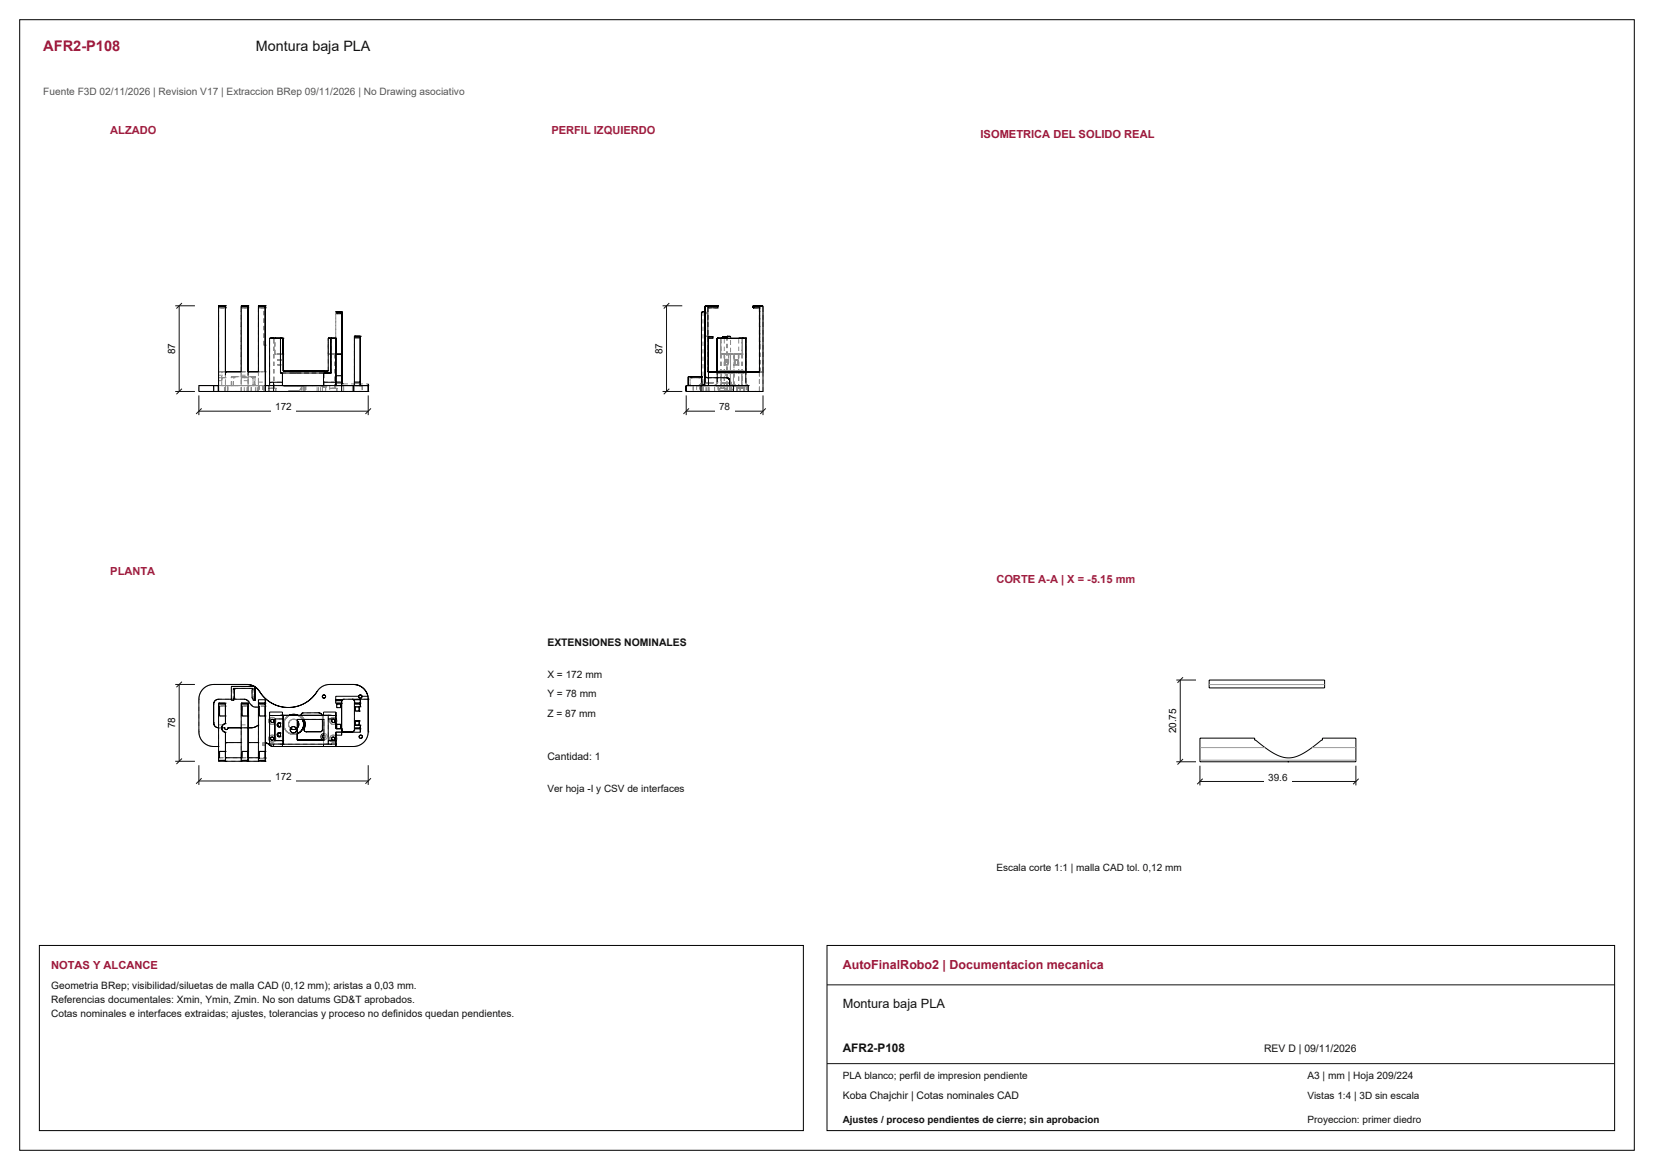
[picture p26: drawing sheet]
<svg xmlns="http://www.w3.org/2000/svg" width="420mm" height="297mm" viewBox="0 0 420 297" stroke-linecap="round" stroke-linejoin="round" font-family="sans-serif">
<defs><g id="words">
<text font-size="3.7" fill="#981b39" x="11" y="13">AFR2-P108</text>
<text font-size="3.6" fill="#111" x="65" y="13">Montura baja PLA</text>
<text font-size="3.2" fill="#981b39" x="214" y="246">AutoFinalRobo2 | Documentacion mecanica</text>
<text font-size="3.2" fill="#111" x="214" y="256">Montura baja PLA</text>
<text font-size="3" fill="#111" x="214" y="267">AFR2-P108</text>
<g font-size="2.8" fill="#a91843">
<text x="28" y="34">ALZADO</text>
<text x="140" y="34">PERFIL IZQUIERDO</text>
<text x="28" y="146">PLANTA</text>
<text x="253" y="148">CORTE A-A | X = -5.15 mm</text>
</g>
<g font-size="2.8" fill="#981b39">
<text x="249" y="35">ISOMETRICA DEL SOLIDO REAL</text>
<text x="13" y="246">NOTAS Y ALCANCE</text>
</g>
<text font-size="2.6" fill="#555" x="11" y="24">Fuente F3D 02/11/2026 | Revision V17 | Extraccion BRep 09/11/2026 | No Drawing asociativo</text>
<g font-size="2.6" fill="#111">
<text x="139" y="164">EXTENSIONES NOMINALES</text>
<text x="139" y="172">X = 172 mm</text>
<text x="139" y="177">Y = 78 mm</text>
<text x="139" y="182">Z = 87 mm</text>
<text x="139" y="193">Cantidad: 1</text>
<text x="13" y="251">Geometria BRep; visibilidad/siluetas de malla CAD (0,12 mm); aristas a 0,03 mm.</text>
<text x="13" y="254.6">Referencias documentales: Xmin, Ymin, Zmin. No son datums GD&amp;T aprobados.</text>
<text x="13" y="258.2">Cotas nominales e interfaces extraidas; ajustes, tolerancias y proceso no definidos quedan pendientes.</text>
<text x="321" y="267">REV D | 09/11/2026</text>
<text x="332" y="274">A3 | mm | Hoja 209/224</text>
<text x="214" y="279">Koba Chajchir | Cotas nominales CAD</text>
</g>
<g font-size="2.5">
<text x="44.5" y="89.9" transform="rotate(-90 44.5 89.9)">87</text>
<text x="168.2" y="89.9" transform="rotate(-90 168.2 89.9)">87</text>
<text x="44.5" y="184.9" transform="rotate(-90 44.5 184.9)">78</text>
<text x="298.7" y="186.2" transform="rotate(-90 298.7 186.2)">20.75</text>
</g>
<g font-size="2.5" fill="#111">
<text x="69.9" y="104.2">172</text>
<text x="182.6" y="104.2">78</text>
<text x="69.9" y="198.1">172</text>
<text x="139" y="201">Ver hoja -I y CSV de interfaces</text>
<text x="322" y="198.2">39.6</text>
<text x="253" y="221">Escala corte 1:1 | malla CAD tol. 0,12 mm</text>
<text x="214" y="274">PLA blanco; perfil de impresion pendiente</text>
<text x="332" y="279">Vistas 1:4 | 3D sin escala</text>
<text x="214" y="285">Ajustes / proceso pendientes de cierre; sin aprobacion</text>
<text x="332" y="285">Proyeccion: primer diedro</text>
</g>
</g></defs>
<g fill="none" stroke="#000" stroke-width=".25">
<path d="M5 5h410v287h-410zM55.5 77.6h.1M55.5 77.6h1.8M55.5 77.9h1.8M55.5 77.6v21.8M55.7 77.6h.1M57.3 77.6h.1M57.3 78.1h.1M57.3 77.6v17.6M61.2 77.6h.1M61.2 77.6h1.8M61.2 77.9h1.8"/>
<path d="M61.2 77.6v16.8h-3.9M61.5 77.6h.1M63 77.6h.1M63 78.1h.1M63 77.6v17.6M65.6 77.6h.1M65.6 77.6h1.8M65.6 77.6v16.8h-2.6M65.6 77.9h1.8M65.9 77.6h.1M67.4 77.6h.1M67.4 78.1h.1"/>
<path d="M67.4 77.6v21.8M85.2 79.1h.1M85.2 79.1h1.6M85.5 79.3h.1M85.5 79.3h1M85.5 79.3v.3h1M86.5 79.6h.1M86.5 79.3h.1M86.5 79.3v.3M86.7 79.1h.1M86.7 79.1v20.3M86.8 79.1l.1 .3v17.6l.3 .5"/>
<path d="M50.5 97.9h.1M50.5 97.9h5M50.5 97.9v1.5M50.5 99.4h43M54.2 97.9h.1M54.2 97.9v1.5M55.4 97.9v1.5M57.3 94.4h.1M63 94.4h.1M67.2 97.9h26.3M67.4 97.9h.1M67.4 94.4h.1"/>
<path d="M67.4 87.6h.1M67.4 99.4h.1M68.3 97.9v1.5M68.4 85.9h.1M68.4 85.9h3.5M68.4 85.9v12M69.5 97h2.2M69.5 97v2.4M69.5 97l-1.1 .2M69.5 85.9h.1M69.8 85.9h.1M71.2 94.7h.1"/>
<path d="M71.2 85.9h.1M71.2 94.7h12.8M71.2 85.9v8.8M71.7 97.9h.1M71.7 94.7v3.2M71.9 89.9h.1M71.9 85.9h.1M71.9 94.2h.1M71.9 85.9v8.3M75.5 97.9h.1M75.5 94.2h.1M81.9 97.9h.1"/>
<path d="M82.1 97h3.2M82.1 94.7v3.2M82.2 94.2h.1M83.4 85.9h.1M83.4 85.9h1.9M83.4 85.9v8.3h-11.5M84 85.9h.1M84 94.7h.1M84 85.9v8.8M85.3 97.9h.1M85.3 89.9h.1M85.3 85.9h.1"/>
<path d="M85.3 85.9v12M85.3 97h1.4M85.3 89.9h1.4M85.3 95.4h1.4M86.7 97.9h.1M86.7 89.9h.1M86.7 95.4h.1M89.7 97.9v1.5M90 85.4h.1M90 85.4v12.2l-.1 .2-.4 .1M90 97h1.5M90 85.6h1.5"/>
<path d="M90 85.4h1.5M91.5 97.9h.1M91.5 85.4h.1M91.5 85.4v12.5M92 97.9h.1M93.5 97.6v-.1v1.9M93.5 97.9h.1M93.5 99.4h.1"/>
</g>
<g fill="none" stroke="#8c8c8c" stroke-width=".25" stroke-dasharray="1.1 .8" stroke-linecap="butt">
<path d="M55.5 77.9v-.1M55.5 77.8v-.1M55.5 77.7v-.1M55.7 78.1v-.5M55.7 78.1h1.6M55.7 77.6v.5M57.3 77.9h-1.8M57.3 78.1h-1.6M61.2 77.9v-.1M61.2 77.8v-.1M61.2 77.7v-.1M61.5 78.1v-.5"/>
<path d="M61.5 78.1h1.5M61.5 77.6v.5M63 77.9h-1.8M63 78.1h-1.5M65.6 77.9v-.1M65.6 77.8v-.1M65.6 77.7v-.1M65.9 78.1v-.5M65.9 78.1h1.5M65.9 77.6v.5M65.9 78.1h1.1M67 78.1h.4"/>
<path d="M67.4 77.9h-1.8M67.4 78.1h-1.5M85.2 79.4v-.1M85.2 79.3v-.1M85.2 79.2v-.1M85.5 79.6v-.3M86.5 79.6h-1M86.9 79.4h-1.7M50.5 99.4v-1.5M50.6 99.4h-.1M50.7 99.4h-.1M50.9 99.4h-.2"/>
<path d="M51.2 99.4h-.3M51.4 99.4h-.2M51.8 99.4h-.4M52.1 99.4h-.3M52.5 99.4h-.4M52.9 99.4h-.4M53.4 99.4h-.5M53.8 99.4h-.4M54.2 99.4h-.4M54.2 99.4h.1M54.2 99.4v-1.5M54.2 97.9v1.5"/>
<path d="M54.3 99.4h-.1M54.3 99.4h.2M54.5 99.4h-.2M54.5 99.4h.1M54.6 99.4h-.1M54.6 99.4h.2M54.8 99.4h-.2M54.8 99.4h.2M55 99.4h-.2M55 99.4h.3M55.3 99.4h-.3M55.3 99.4h.2"/>
<path d="M55.5 95.2h1.8M55.5 95.2v-17.3M55.5 95.9v-.1M55.5 95.8v-.1M55.5 95.7v-.1M55.5 95.6v-.2M55.5 95.4v-.2M55.5 96.6v-.2M55.5 96.4v-.1M55.5 96.3v-.2M55.5 96.1v-.1M55.5 96v-.1"/>
<path d="M55.5 96.6v1.3M55.5 99.4v-1.5M55.5 94.4v-16.8M55.5 95.9h1.1M55.5 99.4h1.5M55.5 99.4h-.2M55.5 97.9h3.2M55.5 94.4h1.8M56.3 96.6h-.8M56.3 97.9v-1.3M56.3 96.6v-2.2M56.3 96.5v.1"/>
<path d="M56.3 96.4v.1M56.3 94.4h.1M56.3 96.2v.2M56.3 97.9h.1M56.3 96.1v.1M56.4 94.4h-.1M56.4 94.4h.1M56.4 97.9h.1M56.4 96l-.1 .1M56.4 95.9v.1M56.5 94.4h-.1M56.5 94.4h.1"/>
<path d="M56.5 95.9h-.1M56.5 97.9h.1M56.6 94.4h-.1M56.6 94.4h.2M56.6 95.9h.2M56.6 95.9h-.1M56.6 97.9h.2M56.8 94.4h-.2M56.8 94.4h.2M56.8 95.9h.2M56.8 97.9h.2M57 99.4v-1.5"/>
<path d="M57 97.9h-.7M57 94.4h-.2M57 94.4h.3M57 99.4h.1M57 95.9h.3M57 97.9h.3M57.1 99.4h.1M57.1 97.9h-.1M57.2 99.4h.1M57.2 97.9h-.1M57.3 94.4v1.5M57.3 95.2v.2"/>
<path d="M57.3 95.4v.2M57.3 95.6v.1M57.3 95.7v.1M57.3 95.8v.1M57.3 95.9h-1.8M57.3 99.4h.2M57.3 99.4h3.9M57.3 94.4h-.3M57.3 97.9v-3.5M57.3 97.9v1.5M57.3 94.4v5M57.3 97.9h-.1"/>
<path d="M57.5 99.4h.3M57.5 97.9h-.2M57.5 99.4h.1M57.6 99.4h.2M57.6 97.9h-.1M57.8 99.4v-1.5M57.8 97.9h-.3M57.8 97.9h3.4M57.8 97.9h-.2M57.8 99.4h6M57.8 97.9v1.5M57.9 99.4v-1.5"/>
<path d="M58.7 97.9h5.9M58.7 97.9v-2.3M58.7 95.6h.6M59.3 97.9h2.7M59.3 97.9h-.6M59.3 95.6v.3M59.3 95.9h.2M59.3 95.6h.2M59.3 95.9v-.3M59.3 97.9v-2.3M59.3 95.6h5M59.5 95.9h-.2"/>
<path d="M59.5 95.6h-.2M59.5 95.9v-.3M61.2 95.2h1.8M61.2 95.2v-17.3M61.2 95.9v-.1M61.2 95.8v-.1M61.2 95.7v-.1M61.2 95.6v-.2M61.2 95.4v-.2M61.2 96.6v-.2M61.2 96.4v-.1M61.2 96.3v-.2"/>
<path d="M61.2 96.1v-.1M61.2 96v-.1M61.2 96.6v1.3M61.2 99.4v-1.5M61.2 99.4v-5M61.2 94.4v-16.8M61.2 95.9h1.8M61.2 99.4h-3.4M61.2 97.9h-3.4M61.2 94.4h1.8M62 97.9h.3M62 99.4h-6.5"/>
<path d="M62 99.4v-1.5M62.3 97.9h.2M62.3 99.4h-.3M62.5 97.9h.2M62.5 99.4h-.2M62.7 99.4h-8.5M62.7 97.9h.4M62.7 97.9h-8.5M62.7 99.4v-1.5M62.7 97.9h.2M62.7 99.4h-.2M62.9 97.9h.2"/>
<path d="M62.9 99.4h-.2M63 94.4v5M63 97.9v1.5M63 97.9v-1.3M63 95.9v.1M63 96v.1M63 96.1v.2M63 96.3v.1M63 96.4v.2M63 95.2v.2M63 95.4v.2M63 95.6v.1"/>
<path d="M63 95.7v.1M63 95.8v.1M63 95.9h-1.8M63 99.4h2.6M63 96.6h-1.8M63 97.9h2.6M63.1 99.4h-.2M63.1 99.4v-1.5M63.1 97.9h.4M63.1 99.4h-.4M63.4 97.9h-.3M63.4 99.4h-.3"/>
<path d="M63.5 97.9h.4M63.6 99.4h-.5M63.8 99.4h.3M63.8 97.9h-.8M63.8 99.4v-1.5M63.8 97.9h-.4M63.8 99.4h.2M63.8 99.4h-.4M63.9 97.9h.3M64 99.4h-.4M64 97.9h-.2M64 99.4h.2"/>
<path d="M64 95.9v-.3M64 95.9h.3M64 95.6h.3M64.1 99.4h.3M64.1 97.9h-.3M64.2 97.9h-.2M64.2 99.4h.2M64.2 97.9h.4M64.3 97.9h-5M64.3 95.9h-.3M64.3 95.6h-.3M64.3 95.9v-.3"/>
<path d="M64.3 95.6v.3M64.3 95.6v2.3M64.3 97.9v-2.3M64.3 95.6h.4M64.3 99.4h-.3M64.4 97.9h-.2M64.4 99.4h.2M64.4 99.4h.3M64.4 97.9h-.3M64.6 97.9v-2.3M64.6 95.6h.1M64.6 95.6h-5.9"/>
<path d="M64.6 97.9h-.2M64.6 99.4h.3M64.7 99.4h-.4M64.7 99.4h.3M64.7 97.9h-.3M64.7 97.9h.4M64.7 97.9h-.4M64.7 95.6v2.3M64.7 97.9v-2.3M64.9 97.9h-.3M64.9 97.9h.7M64.9 99.4v-1.5"/>
<path d="M65 99.4h.3M65 97.9h-.3M65.1 99.4h-.4M65.1 97.9h.3M65.3 99.4v-1.5M65.3 97.9h.2M65.3 97.9h-.3M65.4 99.4h-.3M65.4 97.9h.3M65.5 99.4h-.2M65.5 97.9h.1M65.6 97.9v-.1"/>
<path d="M65.6 97.8v-.2M65.6 97.6v-.2M65.6 97.4v-.2M65.6 97.2v-.2M65.6 97h1.8M65.6 97v-19.1M65.6 99.4h-.1M65.6 99.4h-.7M65.6 99.4h-2.6M65.6 99.4v-1.5M65.6 97.9v1.5M65.6 94.4v-16.8"/>
<path d="M65.6 94.4h1.8M65.6 94.4v5M65.7 99.4h-.3M65.7 97.9h.2M65.9 99.4h-.2M65.9 99.4h.4M65.9 97.9v1.5M66.3 97.9h-.4M66.3 99.4h.4M66.7 97.9h-.4M66.7 99.4h.5M66.8 99.4h.2"/>
<path d="M66.8 97.9v1.5M66.8 97.9h.2M67 99.4h-.2M67 97.9h-.2M67 97.9v1.5M67 99.4v-1.5M67 87.6v-9.5M67 87.6h.4M67.2 97.9h-.5M67.2 99.4h.5M67.4 97.9h-1.8M67.4 94.4h-1.8"/>
<path d="M67.4 87.6h-.4M67.7 99.4h.6M68.2 99.4h.1M68.2 98.6h.1M68.3 99.4h-.1M68.3 98.6h-.1M68.3 99.4h.6M68.3 99.4h.2M68.3 98.6h.2M68.4 97.9v-.1M68.4 97.8v-.2M68.4 97.6v-.2"/>
<path d="M68.4 97.4v-.2M68.4 97.2v-.2M68.4 97h3.3M68.4 97v-11.1M68.5 99.4h.1M68.5 99.4h-.2M68.5 98.6h.1M68.5 98.6h-.2M68.6 99.4h.2M68.6 99.4h-.1M68.6 98.6h.2M68.6 98.6h-.1"/>
<path d="M68.7 98.6h.1M68.8 98.6h.1M68.8 98.6h-.1M68.8 99.4h.3M68.8 99.4h-.2M68.8 98.6h.3M68.8 98.6h-.2M68.9 97.9h-.6M68.9 99.4h.6M68.9 98.6h.2M68.9 98.6h-.1M69.1 99.4h.2"/>
<path d="M69.1 99.4h-.3M69.1 98.6h.2M69.1 98.6h-.3M69.1 98.6h.1M69.1 98.6h-.2M69.2 98.6h.2M69.2 98.6h-.1M69.3 99.4h.2M69.3 99.4h-.2M69.3 98.6h.2M69.3 98.6h-.2M69.4 98.6h.1"/>
<path d="M69.4 98.6h-.2M69.5 98.6h-.1M69.5 97.9h-.6M69.5 99.4h.6M69.5 99.4h.2M69.5 99.4h-.2M69.5 98.6h.2M69.5 98.6h-.2M69.5 98.6v-12.7M69.7 99.4h.2M69.7 99.4h-.2M69.7 98.6h.2"/>
<path d="M69.7 98.6h-.2M69.8 89.9v-4M69.8 89.9h2.1M69.9 99.4h.1M69.9 99.4h-.2M69.9 98.6h.1M69.9 98.6h-.2M70 99.4h-.1M70 98.6h-.1M70 99.4v-.8M70.1 97.9h-.6M70.1 99.4h.7"/>
<path d="M70.4 91.4h.1M70.4 89.9h.1M70.5 91.4h.1M70.5 92.6h.1M70.5 91.4h-.1M70.5 91.4h.2M70.5 89.9h-.1M70.5 89.9h.2M70.6 91.4h-.1M70.6 91.4h.1M70.6 92.6h-.1M70.6 92.6h.1"/>
<path d="M70.7 91.4h-.1M70.7 91.4h.1M70.7 92.6h-.1M70.7 92.6h.1M70.7 91.4h-.2M70.7 91.4h.2M70.7 89.9h-.2M70.7 89.9h.2M70.8 97.9h-.7M70.8 99.4h.7M70.8 91.4h-.1M70.8 91.4h.1"/>
<path d="M70.8 92.6h-.1M70.8 92.6h.1M70.9 91.4h-.2M70.9 91.4h.2M70.9 89.9h-.2M70.9 89.9h.2M70.9 91.4h-.1M70.9 92.6h-.1M70.9 92.6h.2M71.1 91.4h-.2M71.1 91.4h.1M71.1 89.9h-.2"/>
<path d="M71.1 89.9h.1M71.1 92.6h-.2M71.1 92.6h.1M71.2 85.9v8.8M71.2 94.7h.5M71.2 91.4v-1.5M71.2 92.6v-1.2M71.2 91.4v1.2M71.2 89.9v1.5M71.2 94.7v-8.8M71.2 91.4h-.1M71.2 89.9h-.1"/>
<path d="M71.2 92.6h-.1M71.5 97.9h-.7M71.5 99.4h.7M71.7 97.9h-3.3M71.9 89.9h-2.1M72 98h.1M72 97.9v.1M72.1 98h.1M72.1 98h-.1M72.1 98h.2M72.2 98h.1M72.2 98h-.1"/>
<path d="M72.2 99.4h.7M72.3 98h-.2M72.3 98h.1M72.3 98h.2M72.3 98h-.1M72.4 98h-.1M72.4 98h.3M72.5 98h.2M72.5 98h-.2M72.7 98h-.3M72.7 98h.2M72.7 98h.3"/>
<path d="M72.7 98h-.2M72.9 99.4h.7M72.9 98h-.2M72.9 98h.3M73 98h.4M73 98h-.3M73.2 98h-.3M73.2 98h.4M73.3 99.4h.1M73.3 99.2h.1M73.4 98h.3M73.4 98h-.4"/>
<path d="M73.4 99.4h.1M73.4 99.4h-.1M73.4 99.2h-.1M73.4 99.2h.1M73.5 99.4h.2M73.5 99.4h-.1M73.5 99.2h-.1M73.5 99.2h.2M73.6 98h-.4M73.6 98h.3M73.6 99.4h.7M73.7 99.4h.2"/>
<path d="M73.7 99.4h-.2M73.7 99.2h-.2M73.7 99.2h.2M73.7 94.7h.1M73.7 98h.4M73.7 98h-.3M73.8 94.7h.1M73.8 94.7h-.1M73.9 98h-.3M73.9 98h.4M73.9 94.7h.2M73.9 94.7h-.1"/>
<path d="M73.9 99.4h.3M73.9 99.4h-.2M73.9 99.2h-.2M73.9 99.2h.3M74.1 94.7h.2M74.1 94.7h-.2M74.1 98h.4M74.1 98h-.4M74.2 99.4h.2M74.2 99.4h-.3M74.2 99.2h-.3M74.2 99.2h.2"/>
<path d="M74.3 99.4h.6M74.3 94.7h.2M74.3 94.7h-.2M74.3 98h-.4M74.3 98h.4M74.4 99.4h.3M74.4 99.4h-.2M74.4 99.2h-.2M74.4 99.2h.3M74.5 98h.4M74.5 98h-.4M74.5 94.7h.2"/>
<path d="M74.5 94.7h-.2M74.7 98h-.4M74.7 98h.4M74.7 94.7h.2M74.7 94.7h-.2M74.7 99.4h.3M74.7 99.4h-.3M74.7 99.2h-.3M74.7 99.2h.3M74.9 98h.4M74.9 98h-.4M74.9 94.7h.2"/>
<path d="M74.9 94.7h-.2M74.9 99.4h.7M75 99.4h.2M75 99.4h-.3M75 99.2h-.3M75 99.2h.2M75.1 98h-.4M75.1 98h.3M75.1 94.7h.1M75.1 94.7h-.2M75.2 94.7h.1M75.2 94.7h-.1"/>
<path d="M75.2 99.4h.3M75.2 99.4h-.2M75.2 99.2h-.2M75.2 99.2h.3M75.3 98h.3M75.3 98h-.4M75.3 94.7h-.1M75.3 94.7v-.5M75.4 98h-.3M75.4 98h.4M75.5 99.4h.1M75.5 99.4h-.3"/>
<path d="M75.5 99.2h-.3M75.5 99.2h.1M75.5 97.9h.3M75.5 97.9h6.7M75.5 94.7h6.6M75.5 94.7v-.5M75.6 98h.4M75.6 98h-.3M75.6 99.4h.7M75.6 99.4h.2M75.6 99.4h-.1M75.6 99.2h-.1"/>
<path d="M75.6 99.2h.2M75.8 98h-.4M75.8 98h.3M75.8 99.4h.1M75.8 99.4h-.2M75.8 99.2h-.2M75.8 99.2h.1M75.8 97.9h.3M75.9 99.4h-.1M75.9 99.2h-.1M75.9 99.4v-.2M75.9 99.2l1.2-1.2"/>
<path d="M76 98h.3M76 98h-.4M76.1 98h-.3M76.1 98h.3M76.1 97.9h.3M76.3 98h.3M76.3 98h-.3M76.3 99.4h.6M76.4 98h-.3M76.4 98h.2M76.4 97.9h.2M76.5 99.4v-1.5"/>
<path d="M76.5 99.4h.2M76.6 98h.2M76.6 98h-.3M76.6 99.4h-.1M76.6 99.4h.3M76.6 97.9v1.5M76.6 98h-.2M76.6 97.9h.2M76.7 99.4h.1M76.8 98h.1M76.8 98h-.2M76.8 99.4h.2"/>
<path d="M76.8 98h.2M76.8 97.9h.2M76.9 99.4h.2M76.9 99.4h.6M76.9 98h.2M76.9 98h-.1M77 97.9h-.2M77 98h-.2M77 98h.1M77 99.4v-1.5M77 97.9h.1M77.1 98h-.1"/>
<path d="M77.1 98h-.2M77.1 97.9h-.1M77.1 99.4h.2M77.1 97.9v.1M77.2 99.4v-1.5M77.2 97.9h-.4M77.2 97.9h.1M77.2 97.9h.2M77.3 99.4h.1M77.3 99.4h-.1M77.3 97.9h.1M77.3 97.9h-.1"/>
<path d="M77.4 99.4h-.2M77.4 97.9h.1M77.4 99.4h-.1M77.4 99.4h.1M77.4 97.9h-.1M77.5 97.9h-.1M77.5 99.4h-.1M77.5 99.4v-1.5M77.5 97.9h.2M77.5 99.4h.6M77.7 99.4h-.2M77.7 99.4h3.7"/>
<path d="M77.7 97.9v1.5M78.1 99.4h.6M78.7 99.4h.5M79.2 99.4h.5M79.7 99.4h.4M80.1 99.4h.4M80.5 99.4v-1.5M80.8 99.4h-.3M80.9 99.4h-3.9M80.9 99.4v-1.5M81 99.4h-.2M81.1 99.4h-.2"/>
<path d="M81.3 99.4h-.2M81.4 99.4h-.4M81.4 99.4v-1.5M81.4 97.9h.1M81.4 97.9h-3.7M81.5 97.9h-.1M81.5 97.9h.1M81.5 99.4h-.2M81.5 99.4h-.1M81.5 97.9h.2M81.6 97.9h-.1M81.6 97.9h.1"/>
<path d="M81.7 99.4h-.2M81.7 97.9h.1M81.7 97.9h-.1M81.7 99.4h-.3M81.8 99.4h-.1M81.8 97.9h.1M81.8 99.4h.1M81.8 98.3h.1M81.8 97.9h-.1M81.8 97.9h.2M81.9 99.4h-.1M81.9 98.3h-.1"/>
<path d="M81.9 97.9v1.5M81.9 99.4v-1.5M81.9 99.4h.2M81.9 98.3h.2M82 97.9h-.2M82 97.9h.2M82.1 99.4h.1M82.1 99.4h-.2M82.1 98.3h.1M82.1 98.3h-.2M82.1 97.9h.4M82.1 99.4h-.4"/>
<path d="M82.1 97.9v-.1M82.1 97.8v-.2M82.1 97.6v-.2M82.1 97.4v-.2M82.1 97.2v-.2M82.1 97h3.2M82.1 97v-2.3M82.1 94.7h1.9M82.1 94.7v3.2M82.1 94.7h-6.6M82.1 97.9v-3.2M82.2 97.9h.2"/>
<path d="M82.2 99.4h.2M82.2 99.4h-.1M82.2 98.3h.2M82.2 98.3h-.1M82.2 97.9h-.2M82.2 97.9h-.3M82.2 97.9v-3.7M82.2 97.9h.3M82.4 97.9h.1M82.4 97.9h-.2M82.4 99.4h.1M82.4 99.4h-.2"/>
<path d="M82.4 98.3h.1M82.4 98.3h-.2M82.5 97.9h.4M82.5 99.4h-.4M82.5 97.9h.2M82.5 97.9h-.3M82.5 97.9h.1M82.5 97.9h-.1M82.5 99.4h.1M82.5 99.4h-.1M82.5 98.3h.1M82.5 98.3h-.1"/>
<path d="M82.6 97.9h.1M82.6 97.9h-.1M82.6 99.4h.1M82.6 99.4h-.1M82.6 98.3h.1M82.6 98.3h-.1M82.7 97.9h.2M82.7 97.9h-.2M82.7 97.9h-.1M82.7 99.4h-.1M82.7 98.3h-.1M82.7 98.3v1.1"/>
<path d="M82.7 97.9v1.5M82.9 97.9h.1M82.9 97.9h-.2M82.9 97.9h.4M82.9 99.4h-.4M83 97.9h.1M83 97.9h-.1M83.1 97.9h-.1M83.1 97.9l-.4 .4M83.3 97.9h.4M83.3 99.4h-.4M83.4 85.9v4"/>
<path d="M83.4 89.9h1.9M83.4 89.9v-4M83.4 94.2v-8.3M83.7 99.4h-.4M83.7 97.9v1.5M83.7 99.4h.1M83.7 98.6h.1M83.8 99.4h-.1M83.8 98.6h-.1M83.8 99.4h.2M83.8 98.6h.2M84 99.4h.1"/>
<path d="M84 99.4h-.2M84 98.6h.1M84 98.6h-.2M84 94.7v-8.8M84 94.7h-12.8M84.1 99.4h.2M84.1 99.4h-.1M84.1 98.6h.2M84.1 98.6h-.1M84.2 89.9h.1M84.2 98.6h.1M84.3 89.9h.1"/>
<path d="M84.3 89.9h-.1M84.3 98.6h.1M84.3 98.6h-.1M84.3 99.4h.3M84.3 99.4h-.2M84.3 98.6h.3M84.3 98.6h-.2M84.4 89.9h.2M84.4 89.9h-.1M84.4 98.6h.2M84.4 98.6h-.1M84.6 99.4h.2"/>
<path d="M84.6 99.4h-.3M84.6 98.6h.2M84.6 98.6h-.3M84.6 89.9h.1M84.6 89.9h-.2M84.6 98.6h.1M84.6 98.6h-.2M84.7 89.9h.2M84.7 89.9h-.1M84.7 98.6h.2M84.7 98.6h-.1M84.8 99.4h.2"/>
<path d="M84.8 99.4h-.2M84.8 98.6h.2M84.8 98.6h-.2M84.9 89.9h.1M84.9 89.9h-.2M84.9 98.6h.1M84.9 98.6h-.2M85 89.9h-.1M85 98.6h-.1M85 99.4h.2M85 99.4h-.2M85 98.6h.2"/>
<path d="M85 98.6h-.2M85 89.9v8.7M85.2 99.4h.2M85.2 99.4h-.2M85.2 98.6h.2M85.2 98.6h-.2M85.2 97.9v-.1M85.2 97.8v-.2M85.2 97.6v-.2M85.2 97.4v-.2M85.2 97.2v-.2M85.2 97h1.7"/>
<path d="M85.2 97v-17.6M85.2 97.9v-18.8M85.3 97v.2M85.3 97.2v.2M85.3 97.4v.2M85.3 97.6v.2M85.3 97.8v.1M85.3 97.9h-3.2M85.3 97v-11.1M85.3 97.9h1.4M85.3 97.9v-8M85.4 99.4h.1"/>
<path d="M85.4 99.4h-.2M85.4 98.6h.1M85.4 98.6h-.2M85.5 99.4h-.1M85.5 98.6h-.1M85.5 97.1v.1M85.5 97.2h1M85.5 97.2v-.1M85.5 97.1h1M85.5 99.4v-.8M86.5 97.2v-.1M86.5 97.1h-1"/>
<path d="M86.5 97.2h-1M86.5 97.1v.1M86.7 97.9h-1.5M86.7 95.4h-1.4M86.7 99.4h.1M86.7 97.9h.5M86.7 97.9h.1M86.7 99.4v-1.5M86.8 99.4h-.1M86.8 99.4h.2M86.8 97.9h.2M87 99.4h.1"/>
<path d="M87 99.4h-.2M87 97.9h.1M87.1 99.4h.1M87.1 99.4h-.1M87.1 97.9h.1M87.2 97.5h6.3M87.2 99.4v-1.9M87.2 99.4h-.1M87.2 99.4h2.3M87.2 97.9v1.5M89.5 99.4h-2.3M89.5 99.4h.2"/>
<path d="M89.5 99.4v-1.5M89.5 97.9v1.5M89.6 97.9h-.1M89.7 99.4h-.2M89.7 99.4h.1M89.7 97.9h-.1M89.7 97.9h.5M89.7 97.9h-6M89.7 99.4h-6M89.7 99.4v-1.5M89.8 99.4h-.1M89.8 99.4h.1"/>
<path d="M89.8 97.9h-.1M89.8 97.9h.1M89.9 99.4h-.1M89.9 99.4h.1M89.9 97.9h.1M90 97.9v-.1M90 99.4h-.1M90 97.9h1.5M90 97.8v-.1M90 97.7v-.2M90 97.5v-.1M90 97.4v-.2"/>
<path d="M90 97.2v-.2M90 97h1.5M90 97v-11.4M90 85.6v-.1M90 85.5v-.1M90 97.9v-12.5M90 99.4v-1.6M90 97.6v1.8M90.2 99.4h-.5M90.2 97.9h.5M90.3 97.1h.9M90.3 97.2v-.1"/>
<path d="M90.3 97.2h.9M90.3 97.1v.1M90.3 85.5h.9M90.3 85.9v-.4M90.3 85.9h.9M90.3 85.5v.4M90.6 99.4h-.4M90.7 97.9h.4M91.1 97.9h-5.9M91.1 99.4h-.5M91.1 99.4h.1M91.1 97.9h.4"/>
<path d="M91.1 97.8v.1M91.1 97.9h.1M91.2 99.4h.1M91.2 99.4h-.1M91.2 97.8h-.1M91.2 97.9h.2M91.2 97.1v.1M91.2 97.2v-.1M91.2 97.2h-.9M91.2 97.1h-.9M91.2 85.5v.4M91.2 85.9v-.4"/>
<path d="M91.2 85.9h-.9M91.2 85.5h-.9M91.3 97.8h-.1M91.3 99.4h.1M91.3 99.4h-.1M91.3 99.4h.2M91.4 97.9h.1M91.4 97.7l-.1 .1M91.4 99.4h.2M91.4 99.4h-.1M91.5 99.4h.1M91.5 99.4h-.2"/>
<path d="M91.5 99.4h-.4M91.5 97.7h-.1M91.5 97.9h.1M91.5 97.9h-1.7M91.5 97.9h-1.5M91.5 85.6h-1.5M91.5 97.9h.4M91.6 99.4h.1M91.6 99.4h-.2M91.6 97.7h-.1M91.6 99.4h.2M91.6 99.4h-.1"/>
<path d="M91.6 97.9h.2M91.7 97.8l-.1-.1M91.7 99.4h.2M91.7 99.4h-.1M91.8 99.4h.1M91.8 99.4h-.2M91.8 97.9h.1M91.8 97.8h-.1M91.9 99.4h-.1M91.9 99.4h.1M91.9 99.4h-.2M91.9 97.8h-.1"/>
<path d="M91.9 99.4h-.4M91.9 97.9v-.1M91.9 97.9v1.5M91.9 97.9h.4M92 99.4h-.1M92 97.9v1.5M92.2 99.4h-.3M92.3 97.9h.3M92.6 99.4h-.4M92.6 97.9h.3M92.8 99.4h-.2M92.9 97.9h.2"/>
<path d="M93.1 99.4h-.3M93.1 97.9h.2M93.3 99.4h-.2M93.3 97.9h.1M93.4 99.4h-.1M93.4 97.9h-1.5M93.5 97.9h-.1M93.5 99.4h-.1M93.5 97.8v.1M93.5 97.7v.1M93.5 97.6v.1"/>
</g>
<path d="M50.5 100.4v5M50.5 104.4h43M51.2 103.7l-1.4 1.4M93.5 100.4v5M94.2 103.7l-1.4 1.4" fill="none" stroke="#111" stroke-width=".25"/>
<path d="M68.9 102.3h6.2v3h-6.2z" fill-rule="evenodd" fill="#fff"/>
<path d="M44.5 77.6h5M45.5 77.6v21.8M46.2 76.9l-1.4 1.4M44.5 99.4h5M46.2 98.7l-1.4 1.4" fill="none" stroke="#111" stroke-width=".25"/>
<path d="M41.7 86.4h3.2v4.2h-3.2z" fill-rule="evenodd" fill="#fff"/>
<g fill="none" stroke="#8c8c8c" stroke-width=".25" stroke-dasharray="1.1 .8" stroke-linecap="butt">
<path d="M178.1 79.3v.1M178.2 79.2l-.1 .1M178.3 79.1l-.1 .1M178.4 79.1h-.1M178.5 79.1v20.3M179 77.9v-.1M179 77.8l.1-.1M179 77.8v.1M179 79.6h.2M179 79.3h.2M179 79.6v-.3M179 79.3v.3"/>
<path d="M179.1 77.7l.1-.1M179.1 77.7l-.1 .1M179.2 77.6l-.1 .1M179.2 79.6v-.3M179.2 79.3v.3M179.2 79.6h-.2M179.2 79.3h-.2M179.8 78.1v-.5M179.8 78.1h2.5M182.3 78.1v-.5M182.3 78.1h-2.5M191.2 78.1h1.6"/>
<path d="M191.2 78.1h1.8M192.8 78.1v9.5M192.8 78.1h-1.6M192.8 77.6v.5M193 77.6v.5M193 78.1h-.2M193.5 77.6h.1M193.6 77.6h-.1M193.6 77.6l.1 .1M193.7 77.7l-.1-.1M193.7 77.7v.1M193.7 77.8v-.1"/>
<path d="M193.7 77.8v.1M193.7 77.9v-.1M174.3 99.4h.2M174.4 99.4h-.1M174.5 99.4h-.2M174.5 99.4h.1M174.5 99.4h-.1M174.6 99.4h-.1M174.6 99.4h.2M174.7 99.4h-.2M174.7 97.9h.3M174.8 99.4h-.2"/>
<path d="M174.8 99.4h.3M174.9 97.9h.2M174.9 97.9h3.4M174.9 95.6v2.3M174.9 99.4h-.2M175 97.9h.2M175.1 97.9h-.3M175.1 99.4h-.3M175.1 99.4h.3M175.1 97.9h.3M175.2 99.4h-.3M175.2 97.9h.4"/>
<path d="M175.3 97.9h2.7M175.3 95.6v2.3M175.3 97.9v-2.3M175.4 97.9h-.3M175.4 99.4h-.3M175.4 99.4h.3M175.4 97.9h.3M175.5 95.9v-.3M175.5 95.9h2.3M175.5 95.6v.3M175.5 99.4h-.3M175.6 97.9h.4"/>
<path d="M175.7 97.9h-.3M175.7 99.4h-.3M175.7 99.4h.3M175.7 97.9h.3M175.9 99.4h-.4M176 97.9h.4M176 97.9h-.3M176 97.9h.6M176 99.4h-.3M176 99.4h.6M176 97.9v1.5M176 99.4v-1.5"/>
<path d="M176.3 99.4h-.4M176.4 97.9h.4M176.6 97.9h.6M176.6 97.9h-.6M176.6 99.4h.6M176.6 99.4h-.6M176.7 99.4h-.4M176.8 97.9h.4M176.9 97.9v1.5M176.9 97.9h.1M176.9 99.4h.1M177 97.9h.1"/>
<path d="M177 99.4h-.1M177 97.9h-.1M177 99.4h.2M177.1 97.9h.1M177.1 99.4h-.1M177.1 99.4h-.4M177.1 97.9h-.1M177.2 97.9h.5M177.2 97.9h-.6M177.2 99.4h.5M177.2 99.4h-.6M177.2 97.9h-.2"/>
<path d="M177.2 99.4h.1M177.2 97.9h.2M177.2 99.4h-.1M177.2 97.9h-.1M177.2 97.9l.3-.1M177.3 97.9h-.1M177.3 99.4h.2M177.4 97.9l.1-.1M177.4 97.9h-.2M177.4 97.9h.1M177.4 99.4h-.2M177.5 97.9v-.1"/>
<path d="M177.5 97.9h-.1M177.5 97.9h-.2M177.5 99.4h.1M177.5 97.8h.2M177.5 97.8h.1M177.5 97.8l-.1 .1M177.5 97.9h.2M177.5 99.4h-.1M177.5 99.4h-.4M177.6 97.8l-.2 .1M177.6 97.9h-.1M177.6 99.4h.1"/>
<path d="M177.6 97.8h-.1M177.6 97.8h.1M177.7 99.4h-.2M177.7 97.9h.4M177.7 97.9h-.5M177.7 99.4h.4M177.7 99.4h-.5M177.7 97.8h-.1M177.7 97.8v-.1M177.7 97.8l.2-.2M177.7 97.9h-.1M177.7 97.7v.1"/>
<path d="M177.7 97.7v1.7M177.7 97.7h.1M177.7 97.9v1.5M177.8 95.6v.3M177.8 95.9v-.3M177.8 95.9h-2.3M177.8 97.7l-.1 .1M177.8 97.6h.1M177.9 97.6l.1-.2M177.9 97.6l-.1 .1M178 97.5l-.1 .1M178 99.4v-1.9"/>
<path d="M178 99.4h-.5M178 99.4v-1.5M178 97.9v-.4M178 97.9v1.5M178 97.9h.3M178 97.4l.1-.2M178 97.4v.1M178 97.9h.1M178 99.4h.1M178 97.4h.1M178.1 97.3v.1M178.1 97.9h-.1"/>
<path d="M178.1 97.3l-.1 .1M178.1 97.9h.1M178.1 99.4h-.1M178.1 99.4h.1M178.1 97.2v-.2M178.1 97.2v.1M178.1 97.1v.1M178.1 97.9h10.9M178.1 97.9h1.8M178.1 97v.1M178.1 97.9l.3-.1M178.1 97.9h.4"/>
<path d="M178.1 97.9h-.4M178.1 99.4h.4M178.1 99.4h-.4M178.2 99.4h-.1M178.2 99.4h.1M178.2 99.4h.2M178.2 97.9h.1M178.3 97.9h-3M178.3 97.9v-2.3M178.3 97.9l.1-.1M178.3 97.8v.1M178.3 99.4h-.1"/>
<path d="M178.3 99.4h.2M178.4 97.8l-.3 .1M178.4 99.4h-.2M178.4 99.4h.2M178.4 97.8h.1M178.5 97.8l.2-.1M178.5 99.4v-1.6M178.5 99.4h-.2M178.5 99.4h7.2M178.5 99.4h-.1M178.5 99.4v-1.5M178.5 97.9h.4"/>
<path d="M178.5 97.9h-.4M178.5 99.4h.4M178.5 99.4h-.4M178.6 97.8h-.1M178.6 99.4h.2M178.6 97.8h-.2M178.6 97.7v.1M178.6 97.7h.1M178.7 97.7l.1-.2M178.7 97.6v.1M178.7 97.6l-.1 .2M178.7 97.6h.1"/>
<path d="M178.8 99.4h.2M178.8 97.5l.1-.1M178.8 97.5v.1M178.8 97.5h.1M178.9 97.4v.1M178.9 97.4l-.2 .2M178.9 97.4l.1-.2M178.9 97.4v-.1M178.9 97.9h.4M178.9 97.9h-.4M178.9 99.4h.4M178.9 99.4h-.4"/>
<path d="M178.9 97.3h.1M179 97.3v-.1M179 97.2l-.1 .2M179 97.2v-.2M179 97.2v-.1M179 97.1v-.1M179 97v.2M179 97v-11.4M179 85.6v-.1M179 95.2v.2M179 99.4h.2M179 85.5l.1-.1"/>
<path d="M179 85.5v.1M179 95.4l.1 .2M179 95.4v-.2M179 97.9h-1.8M179 97.9v-18.8M179 97.1h1.1M179 97.2h1.1M179 97.1v.1M179 99.4h-.5M179.1 85.4h.1M179.1 85.4l-.1 .1M179.1 95.6l.1 .1"/>
<path d="M179.1 95.6l-.1-.2M179.2 85.4h-.1M179.2 95.7l.1 .1M179.2 95.7l-.1-.1M179.2 85.4h.7M179.2 99.4h4.8M179.2 99.4v-1.5M179.3 97.9h.2M179.3 97.9h-.4M179.3 99.4h.2M179.3 99.4h-.4M179.3 95.8l.2 .1"/>
<path d="M179.3 95.8l-.1-.1M179.5 95.9h.1M179.5 95.9l-.2-.1M179.5 99.4h.2M179.5 99.4h-.5M179.5 99.4v-1.5M179.5 97.9h.3M179.5 97.9h-.2M179.5 99.4h.3M179.5 99.4h-.2M179.6 95.9h-.1M179.6 95.9h4.9"/>
<path d="M179.7 99.4h.1M179.8 94.4v-16.3M179.8 94.4v-16.8M179.8 97.9h.1M179.8 97.9h-.3M179.8 99.4h.1M179.8 99.4h-.3M179.9 97.9h4.7M179.9 85.4h-.7M179.9 97.1h1.1M179.9 97.2v-.1M179.9 97.2h1.1"/>
<path d="M179.9 97.1v.1M179.9 85.9v-.4M179.9 85.5v.4M179.9 97.9v-12.5M179.9 99.4h.1M179.9 97.9h.1M179.9 97.9h-.1M179.9 99.4h-.1M180 99.4v-1.5M180 97.9h.1M180 97.9h-.1M180 99.4h.1"/>
<path d="M180 99.4h-.1M180.1 97.9h-.1M180.1 99.4h-.1M180.1 97.1h-1.1M180.1 97.2v-.1M180.1 97.2h-1.1M181 97.1h-1.1M181 97.2v-.1M181 97.2h-1.1M181 85.9v-.4M181 85.9h-1.1M181.2 97.9l.3-.1"/>
<path d="M181.2 97.9h8.8M181.2 97.9h4.3M181.4 97.9h.1M181.4 99.4h.1M181.4 99.4v-1.5M181.5 99.4h-.1M181.5 97.9h-.1M181.5 99.4v-1.5M181.5 97.8h.2M181.5 97.8l-.3 .1M181.5 97.9h.1M181.5 97.9h.2"/>
<path d="M181.6 97.9h.1M181.6 99.4h-.1M181.7 97.9h.1M181.7 99.4h-.2M181.7 97.8l.2-.2M181.7 97.8h-.2M181.7 97.9h.2M181.7 99.4h-.1M181.8 97.9h.2M181.8 99.4h-.1M181.8 97.9v.1M181.8 97.9h.1"/>
<path d="M181.8 98h.1M181.9 97.9h.1M181.9 99.4h-.2M181.9 97.9h-.1M181.9 97.6l.1-.2M181.9 97.6l-.2 .2M181.9 98h.1M181.9 98h-.1M181.9 97.9h.2M182 98h-.1M182 98h.1M182 97.9h.2"/>
<path d="M182 99.4h-.2M182 97.4l.1-.2M182 97.4l-.1 .2M182 99.4h-.1M182 98h.2M182.1 97.9h.2M182.1 94.2h7.3M182.1 98h-.1M182.1 97.9h-.2M182.1 97.2v-.2M182.1 97.2l-.1 .2M182.1 97v.2"/>
<path d="M182.1 85.9v8.8M182.1 97v-2.3M182.1 94.7v-8.8M182.1 97v-11.1M182.1 94.7h7.3M182.1 98h.2M182.2 98h.2M182.2 97.9h.1M182.2 99.4h-.2M182.2 97.9h.2M182.2 98h-.2M182.3 97.9h.2"/>
<path d="M182.3 98h-.2M182.3 97.9h-.2M182.3 99.4h-.1M182.3 99.4h.3M182.3 97.9v1.5M182.3 98h.3M182.4 98h.2M182.4 97.9h.7M182.4 99.4h-.2M182.4 99.4v-1.5M182.5 98h-.3M182.5 98h-.2"/>
<path d="M182.5 97.9h.3M182.5 97.9h-.2M182.6 97.9h-.3M182.6 99.4v-.8M182.6 98h.3M182.6 99.4h.3M182.6 99.4h.1M182.6 98.6h.1M182.7 99.4h-.1M182.7 98.6h-.1M182.7 99.4h.2M182.7 98.6h.2"/>
<path d="M182.8 98h-.3M182.8 97.9h.3M182.8 99.4h-.1M182.8 98.6h-.1M182.8 97.9h-.3M182.8 97.9h-.2M182.9 99.4h.2M182.9 98.6h.2M182.9 98h.3M182.9 99.4h.4M182.9 98h.4M183 99.4h-.2"/>
<path d="M183 98.6h-.2M183 89.9v-4M183 85.9v4M183 89.9h2.5M183 89.9h5.5M183.1 99.4v-.2M183.1 99.2l-1.2-1.2M183.1 99.4h.2M183.1 98.6h.2M183.1 98h-.3M183.1 89.9v8.7M183.1 98.6v-12.7"/>
<path d="M183.1 98.6h.1M183.1 89.9h.1M183.1 97.9h-.3M183.1 97.9h-1.9M183.1 97.9h2.6M183.1 94.7h5.3M183.1 94.7v-.5M183.1 97.9v-3.7M183.1 97.9v-3.2M183.1 94.2h5.3M183.1 94.7h-1M183.1 99.4h.1"/>
<path d="M183.1 99.2h.1M183.2 97.9h-.4M183.2 89.9h-.1M183.2 98.6h.1M183.2 99.4h-.2M183.2 98.6h-.2M183.2 89.9h.1M183.2 98.6h-.1M183.2 99.4h-.1M183.2 99.4h.2M183.2 99.2h-.1M183.2 99.2h.2"/>
<path d="M183.2 98h.4M183.3 98h.3M183.3 99.4h.2M183.3 98.6h.2M183.3 89.9h-.1M183.3 98.6h.1M183.3 99.4h.3M183.3 89.9h.2M183.3 98.6h-.1M183.4 99.4h-.2M183.4 98.6h-.2M183.4 99.4h.2"/>
<path d="M183.4 99.2h-.2M183.4 99.2h.2M183.4 89.9h-.1M183.4 98.6h.2M183.4 98h-.3M183.5 97.9h-.4M183.5 99.4h.2M183.5 89.9h.2M183.5 98.6h.2M183.5 98.6h-.2M183.5 97.2h1.1M183.5 97.1h1.1"/>
<path d="M183.5 97.2v-.1M183.5 97.9h-.3M183.6 89.9h-.2M183.6 98.6h.1M183.6 99.4h-.2M183.6 99.4h.2M183.6 99.2h-.2M183.6 99.2h.2M183.6 98h.4M183.6 98.6h-.2M183.6 99.4h.4M183.7 89.9h.1"/>
<path d="M183.7 98.6h-.2M183.7 89.9h-.1M183.7 98.6h.1M183.7 99.4h.2M183.7 98.6h.2M183.8 89.9h.1M183.8 98.6h-.1M183.8 98h-.4M183.8 97.9h-.3M183.8 99.4h-.2M183.8 98.6h-.2M183.8 89.9h-.1"/>
<path d="M183.8 98.6h.1M183.8 99.4h.3M183.8 99.2h-.2M183.8 99.2h.3M183.9 98.6h-.1M183.9 97.9h-.4M183.9 89.9h-.1M183.9 89.9v8.7M183.9 98.6v-12.7M183.9 99.4h.2M183.9 98.6h.2M183.9 89.9v1.5"/>
<path d="M183.9 91.4h.1M183.9 89.9h.1M184 98h.4M184 91.4h.1M184 89.9h-.1M184 99.4h.2M184 99.4v-1.5M184 91.4v-1.5M184 91.4h-.1M184 99.4h.4M184 99.4h-.2M184 98.6h-.2"/>
<path d="M184.1 91.4v1.2M184.1 91.4h.1M184.1 89.9h-.1M184.1 92.6h.1M184.1 99.4h-.3M184.1 99.4h.3M184.1 99.2h-.3M184.1 99.2h.3M184.1 99.4h.2M184.1 98.6h.2M184.2 97.9h-.4M184.2 91.4h.1"/>
<path d="M184.2 92.6h.1M184.2 94.4v1.5M184.2 95.9h-4.6M184.2 98h-.4M184.2 91.4h-.2M184.2 92.6v-1.2M184.2 91.4h-.1M184.2 92.6h-.1M184.2 99.4h-.2M184.2 98.6h-.2M184.2 91.4h.2M184.2 89.9h-.1"/>
<path d="M184.2 99.4h.3M184.3 99.4h.1M184.3 98.6h.1M184.3 97.9h-.4M184.3 91.4h.1M184.3 92.6h.1M184.3 99.4h-.1M184.3 98.6h-.1M184.3 95.9h-.1M184.4 97.2h1.1M184.4 97.1h1.1M184.4 97.2v-.1"/>
<path d="M184.4 99.4h.2M184.4 99.4h-.3M184.4 98h.4M184.4 99.2h-.3M184.4 99.2h.2M184.4 99.4h-.1M184.4 98.6h-.1M184.4 99.4v-.8M184.4 91.4h.2M184.4 89.9h-.2M184.4 99.4h.4M184.4 92.6h.2"/>
<path d="M184.5 99.4h.2M184.5 95.9h-4.9M184.5 95.9h-.2M184.5 97.9h-.3M184.6 95.9h-.1M184.6 98h-.4M184.6 91.4h.1M184.6 92.6h.1M184.6 99.4h.1M184.6 99.4h-4.6M184.6 97.9v1.5M184.6 91.4h.2"/>
<path d="M184.6 89.9h-.2M184.6 97.9h1.8M184.6 97.9v-12.5M184.6 97.2h-1.1M184.6 97.1v.1M184.6 97.2v-.1M184.6 97.1h-1.1M184.6 85.9h-1.1M184.6 85.9v-.4M184.6 99.4h.3M184.6 99.4h-.2M184.6 99.2h.3"/>
<path d="M184.6 99.2h-.2M184.7 97.9h-.4M184.7 99.4h.1M184.7 99.4h.2M184.7 91.4h.1M184.7 92.6h.1M184.8 98h.3M184.8 99.4v-1.5M184.8 91.4h.1M184.8 89.9h-.2M184.8 99.4h.4M184.8 92.6h-.6"/>
<path d="M184.8 91.4v1.2M184.8 92.6h.1M184.9 99.4h.1M184.9 97.9h-.4M184.9 91.4h-.1M184.9 92.6h-.1M184.9 91.4h.1M184.9 89.9h-.1M184.9 99.4h.2M184.9 99.4h-.3M184.9 99.2h.2M184.9 99.2h-.3"/>
<path d="M184.9 91.4v1.2M184.9 99.4h-.1M184.9 94.7h.1M184.9 94.2h.1M184.9 94.7v-.5M184.9 98h-.3M185 96h-.1M185 98h-.4M185 94.7h-.1M185 94.2h-.1M185 96.1v-.1M185 89.9h-1"/>
<path d="M185 91.4h-.2M185 89.9v1.5M185 89.9h.1M185 91.4h.1M185 89.9h-.1M185 99.4h.2M185 97.9h-.3M185 94.7h.2M185 94.2h.2M185 96.1h.1M185.1 91.4h-.1M185.1 89.9h-.1"/>
<path d="M185.1 89.9v1.5M185.1 99.4h-.2M185.1 96.2v-.1M185.1 98h.4M185.1 99.4h.3M185.1 99.2h.3M185.1 99.2h-.2M185.1 96.3h.1M185.1 96.3v-.1M185.2 97.9h-.5M185.2 99.4h-.1M185.2 94.7h-.2"/>
<path d="M185.2 94.7h.1M185.2 94.2h-.2M185.2 94.2h.1M185.2 99.4h.3M185.2 97.9h-.3M185.2 97.9h3.8M185.2 99.4h.2M185.2 97.9h.3M185.2 99.4v-1.5M185.2 97.9v1.5M185.2 97.9h.2M185.3 98h-.4"/>
<path d="M185.3 98h-.3M185.3 94.7h-.1M185.3 94.7h.2M185.3 94.2h-.1M185.3 94.2h.2M185.3 85.4h-.1M185.4 99.4h.1M185.4 99.4h-.3M185.4 99.2h.1M185.4 99.2h-.3M185.4 99.4h-.2M185.4 97.9h.1"/>
<path d="M185.4 97.9h-.2M185.4 97.9h-.4M185.4 85.4h-.1M185.5 97.9h-6.5M185.5 97.9v-8M185.5 89.9h.9M185.5 97.1v.1M185.5 97.2v-.1M185.5 97.2h-1.1M185.5 97.1h-1.1M185.5 85.5l-.1-.1M185.5 97.9h.2"/>
<path d="M185.5 98h.3M185.5 97v.2M185.5 97v-11.4M185.5 85.6v-.1M185.5 97.1v-.1M185.5 99.4h.1M185.5 99.4h-.1M185.5 99.2h.1M185.5 99.2h-.1M185.5 97.2l.1 .2M185.5 97.2v-.2M185.5 97.3v-.1"/>
<path d="M185.5 94.7h-.2M185.5 94.7h.2M185.5 94.2h-.2M185.5 94.2h.2M185.5 99.4h.2M185.5 97.9h-.1M185.5 99.4v-1.5M185.5 97.9h-.3M185.6 97.3h-.1M185.6 97.9h-.4M185.6 97.4v-.1M185.6 97.4l.1 .2"/>
<path d="M185.6 97.4l-.1-.2M185.6 97.4v.1M185.6 99.4h.1M185.6 99.4h-.1M185.6 99.2h.1M185.6 99.2h-.1M185.7 99.4h-.2M185.7 97.9h-.2M185.7 98h-.4M185.7 97.5h-.1M185.7 99.4h-.1M185.7 99.2h-.1"/>
<path d="M185.7 99.4v-.2M185.7 99.2l1.2-1.2M185.7 97.5v.1M185.7 97.9h.2M185.7 97.9h-.3M185.7 97.6l.2 .1M185.7 99.4h-7.2M185.7 97.6v1.8M185.7 99.4h-3.3M185.7 99.4h.2M185.7 99.4v-1.5M185.7 97.9v1.5"/>
<path d="M185.7 94.7h.3M185.7 94.7h-.2M185.7 94.2h-.2M185.7 94.2h.3M185.8 97.6l-.2-.2M185.8 97.6v.1M185.8 98h.3M185.9 97.7h-.1M185.9 97.7l.1 .1M185.9 99.4h-.2M185.9 97.9h.1M185.9 97.9h-.3"/>
<path d="M185.9 99.4h.1M185.9 97.9h-.2M185.9 97.9h.2M185.9 97.8l-.1-.2M186 94.7h.2M186 94.7h-.3M186 94.2h.2M186 94.2h-.3M186 98h-.3M186 97.8h.1M186 99.4h-.1M186 97.9h.1"/>
<path d="M186 99.4h.2M186 97.9h.2M186 97.9h-.1M186.1 97.9h-.4M186.1 97.8h.1M186.1 97.9h.1M186.1 98h.3M186.1 99.4h-.1M186.1 97.8h-.2M186.2 97.8h-.1M186.2 99.4h-.2M186.2 97.9h-.2"/>
<path d="M186.2 94.7h.1M186.2 94.7h-.2M186.2 94.2h.1M186.2 94.2h-.2M186.2 97.9h-.3M186.2 97.8v.1M186.2 97.9v-.1M186.2 99.4h-.1M186.2 97.9h.1M186.2 99.4h.1M186.2 98h-.2M186.3 97.9h.4"/>
<path d="M186.3 97.9h-8.3M186.3 95.4v1.6M186.3 97v-1.6M186.3 99.4h-8.3M186.3 99.4h-.1M186.3 97.9h-.6M186.3 99.4v-1.5M186.3 97.9v1.5M186.3 97.9h-.1M186.3 95.4h.1M186.3 98h-.3M186.3 97.2v-.2"/>
<path d="M186.3 94.7h.2M186.3 94.7h-.1M186.3 94.2h.2M186.3 94.2h-.1M186.3 97.9h-.2M186.3 97.9h.1M186.4 98h.2M186.4 97.4l-.1-.2M186.4 97.9h-.1M186.4 97.9l-.3-.1M186.4 95.4v-5.5M186.4 95.4h-.1"/>
<path d="M186.4 89.9v5.5M186.4 89.9h2.1M186.4 97.9h-.2M186.4 97.9v-3.5M186.4 97.9h2.7M186.4 89.9v1.5M186.4 91.4h.1M186.4 89.9h.1M186.5 94.7h-.2M186.5 94.2h-.2M186.5 98h-.3M186.5 89.9h-.1"/>
<path d="M186.5 91.4h.1M186.5 97.6l-.1-.2M186.5 91.4v-1.5M186.5 91.4h-.1M186.5 98h-.2M186.5 94.7h.1M186.5 94.2h.1M186.6 97.9h-.3M186.6 94.7h-.1M186.6 94.2h-.1M186.6 94.7v-.5M186.6 98h.1"/>
<path d="M186.6 91.4v1.2M186.6 89.9h-.1M186.6 91.4h.1M186.6 92.6h.1M186.6 97.9h-.2M186.6 98h.2M186.7 98h-.2M186.7 97.9l.4 .4M186.7 91.4h.1M186.7 92.6h.1M186.7 91.4h-.2M186.7 92.6v-1.2"/>
<path d="M186.7 91.4h-.1M186.7 92.6h-.1M186.7 97.8l-.2-.2M186.7 97.9h-3.6M186.7 97.9h.1M186.7 97.9h.4M186.7 99.4h-.4M186.7 98h.1M186.7 97.9h-.1M186.7 89.9h-.1M186.7 91.4h.2M186.8 97.9h.1"/>
<path d="M186.8 97.9h-.2M186.8 97.9h1.6M186.8 98h.1M186.8 91.4h.1M186.8 92.6h.1M186.8 98h-.1M186.9 97.9h-.2M186.9 98h-.1M186.9 97.8h-.2M186.9 89.9h-.2M186.9 91.4h.2M186.9 97.9h.2"/>
<path d="M186.9 92.6h.2M186.9 97.9v.1M187.1 91.4h.1M187.1 92.6h.1M187.1 98.3v1.1M187.1 97.9v1.5M187.1 97.9h.2M187.1 89.9h-.2M187.1 91.4h.2M187.1 99.4v-.8M187.1 97.9h.1M187.1 97.9h2.9"/>
<path d="M187.1 97.9h-.7M187.1 97.9l-.2-.1M187.1 99.4h.1M187.1 98.3h.1M187.1 98.6h.1M187.1 97.9h.5M187.1 99.4h-.4M187.2 97.9h.1M187.2 99.4h-.1M187.2 98.3h-.1M187.2 98.6h-.1M187.2 91.4h.1"/>
<path d="M187.2 92.6h.1M187.2 97.9h-.1M187.2 99.4h.2M187.2 98.3h.2M187.2 98.6h.2M187.3 89.9h-.2M187.3 91.4h.1M187.3 97.9h.1M187.3 99.4h-.1M187.3 98.3h-.1M187.3 97.9h.2M187.3 98.6h-.1"/>
<path d="M187.3 92.6h-.6M187.3 91.4v1.2M187.3 92.6h.1M187.4 97.9h-.2M187.4 99.4h.1M187.4 98.3h.1M187.4 99.4h.2M187.4 98.6h.2M187.4 91.4h-.1M187.4 92.6h-.1M187.4 89.9h-.1M187.4 91.4h.1"/>
<path d="M187.4 91.4v1.2M187.4 97.9h.2M187.4 99.4h-.1M187.4 98.3h-.1M187.5 99.4h-.2M187.5 98.6h-.2M187.5 89.9h-1M187.5 91.4h-.2M187.5 89.9v1.5M187.5 89.9h.1M187.5 97.9h-.1M187.5 99.4h.2"/>
<path d="M187.5 97.9h.2M187.5 98.3h.2M187.5 89.9h-.1M187.5 91.4h.1M187.6 91.4h-.1M187.6 89.9h-.1M187.6 89.9v1.5M187.6 99.4h.2M187.6 98.6h.2M187.6 89.9v8.7M187.6 98.6v-12.7M187.6 97.9h.4"/>
<path d="M187.6 99.4h-.5M187.6 97.9h.1M187.6 99.4h-.2M187.6 98.3h-.2M187.6 98.6h.1M187.6 89.9h.1M187.7 89.9h-.1M187.7 98.6h.1M187.7 97.9h-.2M187.7 99.4h.1M187.7 98.3h.1M187.7 99.4h-.2"/>
<path d="M187.7 98.6h-.2M187.7 89.9h.1M187.7 98.6h-.1M187.7 97.9h.2M187.7 97.9h.1M187.7 99.4h-.1M187.7 98.3h-.1M187.8 99.4h.2M187.8 98.6h.2M187.8 89.9h-.1M187.8 98.6h.1M187.8 97.9h-.1"/>
<path d="M187.8 99.4h.1M187.8 98.3h.1M187.8 89.9h.2M187.8 98.6h-.1M187.8 97.9h.1M187.8 99.4h-.1M187.8 98.3h-.1M187.9 99.4h-.2M187.9 98.6h-.2M187.9 97.9h-.1M187.9 97.9h.2M187.9 99.4h-.1"/>
<path d="M187.9 98.3h-.1M187.9 89.9h-.1M187.9 98.6h.2M187.9 98.3v1.1M187.9 97.9v1.5M188 97.9h.4M188 99.4h-.4M188 99.4h.2M188 89.9h.2M188 98.6h.2M188 98.6h-.2M188.1 89.9h-.2"/>
<path d="M188.1 98.6h.1M188.1 97.9h.1M188.1 99.4h-.2M188.1 98.6h-.2M188.2 89.9h.1M188.2 98.6h-.2M188.2 97.9h.1M188.2 89.9h-.1M188.2 98.6h.1M188.2 99.4h.2M188.2 98.6h.2M188.3 89.9h.1"/>
<path d="M188.3 98.6h-.1M188.3 99.4h-.2M188.3 98.6h-.2M188.3 89.9h-.1M188.3 98.6h.1M188.3 97.9h-1.6M188.3 97.9l-.4 .4M188.4 97.9h-1.6M188.4 97.9h-.1M188.4 97.9v-3.7M188.4 94.7v3.2M188.4 94.7v-.5"/>
<path d="M188.4 94.2h-5.3M188.4 97.9h.3M188.4 99.4h-.4M188.4 98.6h-.1M188.4 89.9h-.1M188.4 89.9v8.7M188.4 98.6v-12.7M188.4 99.4h.2M188.4 98.6h.2M188.5 85.9v4M188.5 89.9v-4M188.5 89.9h-5.5"/>
<path d="M188.5 99.4h-.2M188.5 98.6h-.2M188.6 99.4h.2M188.6 98.6h.2M188.7 99.4h-.2M188.7 98.6h-.2M188.7 97.9h.4M188.7 99.4h-.3M188.8 99.4h.1M188.8 98.6h.1M188.8 99.4h-.1M188.8 98.6h-.1"/>
<path d="M188.9 99.4h-.1M188.9 98.6h-.1M188.9 99.4v-.8M189 99.4h3.8M189 97.9v1.5M189 97.9h-3.8M189 99.4v-1.5M189 99.4h.8M189 97.9h.8M189 97.9h-4.4M189 99.4h4.7M189 99.4h.1"/>
<path d="M189 97.9h.1M189.1 97.9h.2M189.1 99.4h-.4M189.1 99.4h-.1M189.1 99.4h3.7M189.1 97.9v1.5M189.1 97.9h-.1M189.1 99.4h.1M189.2 97.9h-.1M189.2 99.4h.1M189.3 97.9h-.1M189.3 99.4h.2"/>
<path d="M189.3 97.9h.3M189.3 99.4h-.2M189.4 97v.3M189.4 97.2v.1M189.4 97v.1M189.4 97.1v.1M189.4 97v-2.3M189.4 94.7v-8.8M189.4 97v-11.1M189.4 94.7h-1M189.4 85.9v8.8M189.4 97.3v.2"/>
<path d="M189.4 97.3v-.3M189.4 97.3l.1 .2M189.4 94.2v-8.3M189.4 94.2h-7.3M189.4 85.9v8.3M189.4 97.5l.1 .1M189.5 97.6v.1M189.5 97.5l-.1-.2M189.5 97.5l.1 .1M189.5 97.9h-.2M189.5 99.4h.2M189.5 97.9v1.5"/>
<path d="M189.5 97.7l.1 .1M189.6 97.9h.2M189.6 99.4h-.3M189.6 97.9h-.1M189.6 97.8v.1M189.6 97.6l-.1-.1M189.6 97.6l.2 .2M189.6 97.9h-8.4M189.7 99.4h.1M189.8 99.4h-.8M189.8 97.9v1.5M189.8 97.9h-.8"/>
<path d="M189.8 97.9h.1M189.8 99.4h-.2M189.8 97.9h-.2M189.8 97.8l-.2-.2M189.8 97.8l.2 .1M189.8 99.4h.1M189.9 97.9h.1M189.9 99.4h-.1M189.9 97.9h-.1M189.9 99.4h.1M190 99.4h-.1M190 97.9h-.1"/>
<path d="M190 99.4v-1.5M190 97.9l-.2-.1M190 97.9h-1.6M190 97.9v1.5M192.8 87.6h.2M192.8 94.4v5M192.8 94.4v-16.3M192.8 99.4h-3.8M192.8 99.4v-5M192.8 87.6v-9.5M192.8 94.4h.9M192.8 94.4v-16.8"/>
<path d="M193 87.6v6.8M193 94.4v-16.8M193 87.6v-9.5M193.7 99.4v-21.5M193.7 94.4v-16.5M193.7 94.4h-.9M193.7 94.4h-.7"/>
</g>
<g fill="none" stroke="#000" stroke-width=".25">
<path d="M178.1 79.4h.1M178.1 79.4v17.6M178.1 79.3h.1M178.1 79.3v.1M178.2 79.2h.1M178.2 79.2l-.1 .1M178.3 79.1v.1M178.3 79.1l-.1 .1M178.4 79.1h.1M178.4 79.1h-.1M178.4 79.1h.6M179 77.9h.1"/>
<path d="M179 77.9v19.1l-.3 .6-.3 .2M179.2 77.6h.1M179.2 77.6h3.1M179.2 77.6l-.2 .3M179.8 77.6h.1M179.8 77.6v16.8h13.2M182.3 77.6h.1M182.3 77.6v.5h-2.5M191.2 77.6h.1M191.2 78.1h.1M191.2 77.6h2.3M191.2 77.6v.5"/>
<path d="M191.2 78.1h1.6M192.8 77.6h.1M192.8 77.6v16.8M193 77.6h.1M193.5 77.6h.1M193.5 77.6l.2 .3v21.5h-19.4M174.3 97.9h.1M174.3 99.4h.1M174.3 97.9h15.7M174.3 97.9v1.5M174.7 97.9h.1M174.7 95.6h.1"/>
<path d="M174.7 95.6v2.3M174.7 95.6h3.6M175.3 95.6h.1M175.5 95.6h.1M177.8 95.6h.1M178 97.9h.1M178 97.9v1.5M178.3 95.6h.1M178.3 95.6v2.3M179 95.2h.1M179 95.2l.2 .5 .4 .2h4.9M179.9 85.4h.1"/>
<path d="M179.9 85.4v12.5M179.9 85.5h1.1M180 97.9h.1M181 85.5h.1M181 85.5v.4h-1.1M182.1 85.9h.1M182.1 94.2h.1M182.1 85.9h7.3M182.1 85.9v8.8M182.1 85.9v11.1M183 85.9h.1M183.5 85.9h.1"/>
<path d="M183.5 85.5h.1M183.5 85.5h1.1M183.5 85.5v.4M184.5 95.9h.2M184.6 85.4h.1M184.6 85.5h.1M184.6 85.4h.6M184.6 85.5v.4M184.7 95.9l.2 .1M184.9 96l.3 .4M185.2 96.4v.2M185.2 85.4h.1"/>
<path d="M185.2 97.9h.1M185.2 85.4l.3 .2M185.2 96.6v1.3M186.3 97.9v1.5M188.5 85.9h.1M189.4 85.9h.1M189.4 85.9v11.3M189.4 85.9v8.8M190 97.9h.1M190 97.9v1.5"/>
</g>
<path d="M174.3 100.4v5M174.3 104.4h19.4M175 103.7l-1.4 1.4M193.7 100.4v5M194.5 103.7l-1.5 1.4" fill="none" stroke="#111" stroke-width=".25"/>
<path d="M181.6 102.3h4.8v3h-4.8z" fill-rule="evenodd" fill="#fff"/>
<path d="M168.2 77.6h5.1M169.3 77.6v21.8M169.9 76.9l-1.4 1.4M168.2 99.4h5.1M169.9 98.7l-1.4 1.4" fill="none" stroke="#111" stroke-width=".25"/>
<path d="M165.4 86.4h3.2v4.2h-3.2z" fill-rule="evenodd" fill="#fff"/>
<g fill="none" stroke="#8c8c8c" stroke-width=".25" stroke-dasharray="1.1 .8" stroke-linecap="butt">
<path d="M50.5 177.5v8.3M50.5 177v.5M50.6 176.6l-.1 .4M50.7 176.2l-.1 .4M50.9 175.8l-.2 .4M51.2 175.4l-.3 .4M51.4 175l-.2 .4M51.8 174.7l-.4 .3M52.1 174.4l-.3 .3M52.5 174.2l-.4 .2M52.9 174l-.4 .2M53.4 173.9l-.5 .1"/>
<path d="M53.8 173.8l-.4 .1M54.2 173.7l-.4 .1M55.5 179.1v-.1M55.5 179v-.2M55.5 178.8v-.1M55.5 178.7v-.1M55.5 178.6v-.1M55.5 179.1v4.9M55.5 179.3h1.8M55.7 179.3v2.5M57.3 179.1h-1.8M57.3 179.3h-1.6"/>
<path d="M58.7 177.5v-3.3M58.7 177.8v-.3M59.3 174.8v2.7M59.3 177.5h-.6M59.3 177.8h-.6M59.3 177.3h.2M59.3 175v2.3M61.2 179.1v-.1M61.2 179v-.2M61.2 178.8v-.1M61.2 178.7v-.1M61.2 178.6v-.1"/>
<path d="M61.2 179.1v4.9M61.2 179.3h1.8M61.5 179.3v2.5M62 177.5h-6.5M63 179.1h-1.8M63 179.3h-1.5M63.1 173.8l-.4-.1M63.4 178.5l-.3-.5M63.6 173.8h-.5M63.8 179l.2 .2M63.8 179l-.4-.5M64 174l-.4-.2"/>
<path d="M64 179.2l.2 .1M64 177.3h.3M64 175v2.3M64.2 179.3l.2 .1M64.3 177.8v-3M64.3 174.8h-5M64.3 177.3v-2.3M64.3 174.1l-.3-.1M64.4 179.4l.2 .1M64.6 179.5h.3M64.7 174.3l-.4-.2M64.7 177.8h-.4"/>
<path d="M65.1 174.6l-.4-.3M65.4 174.9l-.3-.3M65.6 177.6v1.9M65.6 179.5h-.7M65.7 175.2l-.3-.3M65.9 179.3v2.5M65.9 175.5l-.2-.3M67.4 179.3h-1.5M67.4 179.3h-1.8M80.8 175.2l-.3 .3M81 174.9l-.2 .3M81.4 174.6l-.4 .3"/>
<path d="M81.7 174.3l-.3 .3M82.1 174.1l-.4 .2M82.5 174l-.4 .1M82.9 173.8l-.4 .2M83.3 173.8h-.4M83.7 173.7l-.4 .1M85.2 178.5v-1.7M85.5 178.5v.2M85.5 178.5h1M85.5 178.5v1.1M85.5 179.6h1M86.5 178.7h-1"/>
<path d="M86.5 178.5h-1M86.7 178.5h-1.5M86.8 177.9v.1M86.8 177.7h.1M86.9 177.6v.1M87 177.5h.1M89.5 177.5h-2.3M89.5 177.5h.1M89.6 177.5h.1M89.7 177.6v-.1M89.7 177.6h.1M89.8 177.6h.1"/>
<path d="M89.9 177.7v-.1M89.9 173.8h-.1M90.2 173.8l-.5-.1M90.3 179.4h.9M90.3 179.4v1.1M90.6 173.9l-.4-.1M91.1 176.8v-.1M91.1 174l-.5-.1M91.1 176.7v-.1M91.1 176.6h.1M91.2 176.5v.1M91.2 179.4h-.9"/>
<path d="M91.3 176.5h-.1M91.3 176.4v.1M91.4 176.4h-.1M91.5 176.4h-.1M91.5 174.2l-.4-.2M91.5 179.4h-1.5M91.5 176.4h.1M91.6 176.4h.1M91.7 176.4v.1M91.8 176.5h-.1M91.8 176.5v.1M91.8 176.6h.1"/>
<path d="M91.9 174.4l-.4-.2M91.9 176.7v-.1M91.9 176.8v-.1M92.2 174.7l-.3-.3M92.6 175l-.4-.3M92.8 175.4l-.2-.4M93.1 175.8l-.3-.4M93.3 176.2l-.2-.4M93.4 176.6l-.1-.4M93.5 177l-.1-.4M93.5 177.5h-4M93.5 177.5v-.5"/>
<path d="M50.5 185.8v.4M50.5 186.2l.1 .4M50.6 186.6l.1 .5M50.7 187.1l.2 .4M50.9 187.5l.3 .4M51.2 187.9l.2 .3M51.4 188.2l.4 .4M51.8 188.6l.3 .2M52.1 188.8l.4 .3M52.5 189.1l.4 .2M52.9 189.3l.5 .1M53.4 189.4l.4 .1"/>
<path d="M53.8 189.5h.4M54.2 189.5h1.2M55.4 189.5h.1M55.5 184.7v-.1M55.5 184.6v-.1M55.5 184.5v-.1M55.5 184.4v-.2M55.5 184.2v-.2M55.5 189.5v-4.8M55.5 193.2v-3.7M55.5 184h1.1M55.5 184.7h1.5"/>
<path d="M55.5 192.3h1.8M55.7 181.8h1.6M55.7 192.3h1.6M55.7 190.8v1.5M56.3 184.7h-.8M56.3 184.7v.1M56.3 184.9v-.1M56.3 185v-.1M56.3 184.6v-.1M56.3 185.1v-.1M56.3 184.5h.1M56.4 185.1h-.1"/>
<path d="M56.4 184.4v.1M56.4 185.1v.1M56.4 184.4v-.1M56.4 185.3v-.1M56.4 184.2v.1M56.5 185.4l-.1-.1M56.5 185.5v-.1M56.5 184.1h.1M56.6 185.5h-.1M56.6 185.6v-.1M56.6 185.6h.1M56.7 184h-.1"/>
<path d="M56.7 183.9v.1M56.7 185.7v-.1M56.7 183.9h.1M56.8 185.7h-.1M56.8 183.9v-.1M56.8 185.8v-.1M56.8 185.8h.1M56.9 183.8h-.1M56.9 183.8h.1M57 185.8h-.1M57 183.8v-.1M57 183.7h.1"/>
<path d="M57.1 185.9l-.1-.1M57.1 183.7h.1M57.2 185.9h-.1M57.3 192.3h3.9M61.2 184.7v-.1M61.2 184.6v-.1M61.2 184.5v-.1M61.2 184.4v-.2M61.2 184.2v-.2M61.2 188.5v-3.8M61.2 192.3v-3.8M61.2 184h1.8"/>
<path d="M61.2 188.5h-3.4M61.2 192.3v.9M61.2 192.3h1.8M61.5 181.8h1.5M61.5 192.3h1.5M61.5 190.8v1.5M63 192.3h2.6M63 184.7h-1.8M65.5 184.2l-.2 .1M65.6 184.1l-.1 .1M65.6 184.1v-4.6M65.6 192.3v-3.8"/>
<path d="M65.6 188.5h-2.6M65.6 188.5v-4.4M65.6 193.2v-.7M65.6 192.5h1.8M65.9 181.8h1.5M65.9 190.8v1.7M65.9 192.5h1.1M66.8 188.5v.7M66.8 189.2h.2M66.8 189.2v-.7M66.8 188.5h.2M67 189.2v-.7"/>
<path d="M67 188.5h-.2M67 189.2h-.2M67 188.5v.7M67 192.5h.4M67 192.5v-.2M67 192.3v.2M67 192.3h.4M67.4 193.2h-11.9M67.4 192.3h-.4M68.2 187.5l.1 .2M68.2 183l.1 .2M68.3 187.7v.2"/>
<path d="M68.3 187.3l-.1 .2M68.3 183.2v.2M68.3 182.8l-.1 .2M68.3 189l.2 .2M68.3 187.9l.2 .2M68.3 187.1v.2M68.3 183.4l.2 .2M68.3 182.6v.2M68.4 181.6h3.3M68.4 189.1v-8.4M68.5 188.1l.1 .2M68.5 186.9l-.2 .2"/>
<path d="M68.5 183.6l.1 .2M68.5 182.4l-.2 .2M68.5 189.2l.2 .1M68.6 188.9h-.2M68.6 188.3l.2 .1M68.6 186.7l-.1 .2M68.6 183.8l.2 .1M68.6 182.2l-.1 .2M68.7 189.3l.3 .1M68.8 188.9h-.2M68.8 188.4h.3M68.8 186.6l-.2 .1"/>
<path d="M68.8 183.9h.3M68.8 182.1l-.2 .1M69 188.9h-.2M69 189.4l.2 .1M69.1 188.4h.2M69.1 186.6h-.3M69.1 183.9h.2M69.1 182.1h-.3M69.1 188.9h-.1M69.2 189.5h.3M69.3 188.9h-.2M69.3 188.4l.2-.1"/>
<path d="M69.3 186.6h-.2M69.3 183.9l.2-.1M69.3 182.1h-.2M69.5 188.9h-.2M69.5 189.5h20.2M69.5 188.3l.2-.1M69.5 186.7l-.2-.1M69.5 183.8l.2-.1M69.5 182.2l-.2-.1M69.7 188.2l.2-.2M69.7 186.8l-.2-.1M69.7 183.7l.2-.2"/>
<path d="M69.7 182.3l-.2-.1M69.9 188l.1-.2M69.9 187l-.2-.2M69.9 183.5l.1-.2M69.9 182.5l-.2-.2M70 187.8v-.2M70 187.2l-.1-.2M70 183.3v-.2M70 182.7l-.1-.2M70 187.6v-.2M70 187.4v-.2M70 183.1v-.2"/>
<path d="M70 182.9v-.2M71.2 181.6h.5M71.2 186.2v-.2M71.2 186.8v-.6M71.2 187v-.2M71.2 188.9h12.8M71.2 183.7v-.2M71.2 184.3v-.6M71.2 184.5v-.2M71.7 188.9h-2.2M71.7 188.9h-.5M71.7 180.7v8.8"/>
<path d="M71.7 181.6v7.3M71.9 182.5h-2.1M72 183.9l.1 .4M72 183.9v.1M72 183.8l.1-.4M72 183.8v-.1M72 184v.1M72 183.6v.1M72 184.2h.1M72 184.2v-.1M72 184.2v-.4M72.1 183.6h-.1"/>
<path d="M72.1 183.5v.1M72.1 184.2v.1M72.1 184.3l.1 .3M72.1 183.5l-.1 .4M72.1 183.4v.1M72.1 184.3v.1M72.1 183.4l.1-.4M72.1 183.4v-.1M72.1 184.1v-.4M72.1 183.7v-.4M72.1 184.5v-.1M72.1 183.2v.1"/>
<path d="M72.1 184.5l-.1-.3M72.1 184.5v.1M72.1 183.1v.1M72.1 184.6l.1 .1M72.1 184.4v-.3M72.1 183.3l.2-.4M72.2 184.6l.1 .4M72.2 183.1l-.1 .4M72.2 183.1h-.1M72.2 183.1v-.1M72.2 183l.1-.3M72.2 184.8v-.1"/>
<path d="M72.2 182.9v.1M72.2 184.8v.1M72.2 184.9h.1M72.2 182.8v.1M72.2 182.8h.1M72.3 184.9l-.2-.4M72.3 184.9v.1M72.3 184.8l-.2-.4M72.3 182.9l.1-.3M72.3 185l.2 .3M72.3 182.7l-.1 .4M72.3 182.7v.1"/>
<path d="M72.3 185v.1M72.3 185.1h.1M72.3 182.7l.3-.4M72.3 182.6v.1M72.3 182.6h.1M72.4 185.1v.1M72.4 182.5v.1M72.4 185.2v.1M72.4 185.2l-.1-.3M72.4 185.2l-.1-.4M72.4 182.6l.3-.3M72.4 185.3h.1"/>
<path d="M72.5 182.5h-.1M72.5 182.5v-.1M72.5 185.3l.2 .3M72.5 182.4l-.2 .3M72.5 185.3v.1M72.5 182.3v.1M72.6 185.4h-.1M72.6 182.3l.2-.3M72.6 182.3h-.1M72.6 185.5v-.1M72.6 182.2v.1M72.6 185.5h.1"/>
<path d="M72.7 182.2h-.1M72.7 185.5l-.3-.3M72.7 182.3l.2-.3M72.7 185.6v-.1M72.7 185.6l-.3-.4M72.7 182.1v.1M72.7 185.6l.3 .3M72.7 182.1l-.2 .3M72.8 185.7l-.1-.1M72.8 182.1h-.1M72.8 182v.1M72.8 182l.3-.2"/>
<path d="M72.8 185.7l.1 .1M72.9 182h-.1M72.9 185.7l-.2-.2M72.9 182l.3-.2M72.9 181.9v.1M72.9 185.8l-.2-.2M72.9 185.8l.1 .1M73 181.9h-.1M73 185.9l.4 .2M73 181.8l-.3 .3M73 181.8v.1M73.1 185.9h-.1"/>
<path d="M73.1 181.8h-.1M73.1 185.9v.1M73.1 181.8l.3-.2M73.1 186h.1M73.1 181.8h.1M73.2 181.7v.1M73.2 186l-.3-.3M73.2 181.8l.4-.2M73.2 186l.1 .1M73.3 186.1l-.4-.3M73.3 181.7h-.1M73.3 183.9v.2"/>
<path d="M73.3 184.1l.1 .3M73.3 183.6v.3M73.3 181.7v-.1M73.4 186.1h-.1M73.4 186.1l.3 .2M73.4 181.6l-.4 .2M73.4 181.6h-.1M73.4 184.4l.1 .2M73.4 183.3l-.1 .3M73.4 186.1l.1 .1M73.5 181.6h-.1M73.5 184.6l.2 .3"/>
<path d="M73.5 183.1l-.1 .2M73.5 181.6v-.1M73.6 186.2h-.1M73.6 186.2l-.4-.2M73.6 181.5h-.1M73.6 186.2l-.3-.1M73.6 186.2l.1 .1M73.7 181.5h-.1M73.7 182.9l-.2 .2M73.7 186.3h.1M73.7 186.3l.4 .1M73.7 181.5h.1"/>
<path d="M73.8 181.4v.1M73.8 186.3h.1M73.9 181.4h-.1M73.9 186.3l-.3-.1M73.9 182.7l-.2 .2M73.9 186.3h.1M74 181.4h-.1M74 186.4v-.1M74 186.4l-.4-.2M74 186.4h.1M74 181.4h.1M74.1 186.4h.4"/>
<path d="M74.1 186.4h.1M74.2 181.4h-.1M74.2 182.6l-.3 .1M74.2 186.4h.1M74.3 181.3l-.1 .1M74.3 186.4l-.4-.1M74.3 186.4h.1M74.3 181.3h.1M74.4 186.4h-.4M74.4 182.6h-.2M74.5 186.4h-.1M74.5 181.3h-.1"/>
<path d="M74.5 186.4h.4M74.5 186.4h.1M74.6 181.3h-.1M74.6 186.4h.1M74.7 181.3h-.1M74.7 186.4h-.4M74.7 182.6h-.3M74.7 186.4h.1M74.7 186.4h-.3M74.7 181.3h.1M74.9 186.4h-.1M74.9 186.4l.4-.1"/>
<path d="M74.9 181.3h-.1M74.9 181.3v.1M74.9 186.4h.1M75 181.4h-.1M75 182.6h-.3M75 186.4h.1M75.1 181.4h-.1M75.1 186.3l-.4 .1M75.1 186.4h.1M75.1 186.4h-.4M75.1 181.4h.1M75.2 186.4v-.1"/>
<path d="M75.2 185l.3-.1M75.2 182.7l-.2-.1M75.2 186.3h.1M75.3 186.3l.3-.1M75.3 181.4h-.1M75.3 186.3h.1M75.4 181.4h-.1M75.4 181.4v.1M75.4 186.3h.1M75.4 186.2l-.3 .1M75.4 181.5l.4 .2M75.4 181.5h.1"/>
<path d="M75.5 182.9l-.3-.2M75.5 186.3l-.4 .1M75.5 186.3v-.1M75.5 186.2h.1M75.6 181.5h-.1M75.6 186.2h.1M75.6 181.6v-.1M75.6 181.6h.1M75.7 181.6l.3 .2M75.7 186.2v-.1M75.7 186.1h.1M75.8 181.6h-.1"/>
<path d="M75.8 181.7l.3 .2M75.8 181.7v-.1M75.8 181.7h.1M75.9 186v.1M76 181.7h-.1M76 181.7l-.4-.2M76 186h-.1M76 181.8v-.1M76 181.8l.3 .2M76.1 181.8h-.1M76.1 185.9l-.1 .1M76.1 181.9l.3 .2"/>
<path d="M76.1 181.9v-.1M76.1 181.9h.1M76.2 185.9h-.1M76.2 185.8v.1M76.2 181.9l.1 .1M76.3 182l-.3-.3M76.3 185.7v.1M76.3 182l.3 .3M76.3 182h.1M76.4 185.7h-.1M76.4 182.1v-.1M76.4 182.1l.2 .3"/>
<path d="M76.4 185.7v-.1M76.5 182.2l-.1-.1M76.5 185.6h-.1M76.5 181.5v.2M76.5 181.7l.1 .1M76.5 181.7v-.2M76.6 182.3l-.3-.3M76.6 182.3l-.1-.1M76.6 182.3l.2 .3M76.6 181.8l-.1-.1M76.6 181.8l.3 .3M76.6 182.4l.2 .4"/>
<path d="M76.6 182.4v-.1M76.7 182.4h-.1M76.7 182.5v-.1M76.7 181.9l.1 .1M76.7 185.2v.1M76.8 182.5h-.1M76.8 182.5v.1M76.8 182.6l-.2-.3M76.8 182.6h.4M76.8 182l.1 .1M76.8 182.1l-.2-.3M76.8 182.7h.1"/>
<path d="M76.9 185l-.1 .1M76.9 182.7v.1M76.9 182.1l.2 .3M76.9 182.1v.1M76.9 184.9v.1M76.9 182.9v-.1M76.9 184.8v.1M76.9 182.2h.1M77 182.9v.1M77 184.8h-.1M77 182.2v.1M77 184.8v-.1"/>
<path d="M77 184.6v.1M77 182.3l.1 .1M77 182.3l-.2-.2M77.1 183.2h-.1M77.1 183.2v.1M77.1 184.5v-.1M77.1 183.4v-.1M77.1 184.3v.1M77.1 182.4l.2 .4M77.1 183.5v-.1M77.1 182.4v.1M77.1 184.2v.1"/>
<path d="M77.1 183.5v.1M77.1 184.2v-.1M77.1 183.6v.1M77.1 184v.1M77.1 182.5h.1M77.1 183.8v-.1M77.2 182.5v.1M77.2 182.6l-.2-.3M77.2 182.6h-.4M77.3 182.8l.1 .3M77.3 184.8v.1M77.4 184.7l-.1 .1"/>
<path d="M77.4 184.7l-.2 .3M77.4 183.1l.1 .4M77.4 184.3v.4M77.5 183.5v.4M77.5 183.9l-.1 .4M80.9 180.9l-3.9 .1M81.8 181.5v.2M81.8 181.7l.1 .2M81.8 181.7v-.2M81.9 181.9v.7M81.9 182.6h.2M81.9 185.2v-3.3"/>
<path d="M81.9 181.9l-.1-.2M82.1 181.6h3.2M82.1 181.6h1.9M82.1 189.5v-1.6M82.1 182.6v-1.9M82.1 182.6h-6.6M82.1 188.9v-1M82.1 182.6v-1M82.2 187.4h.2M82.2 187.9v-.1M82.2 186.2v-3.6M82.2 182.6h-.3"/>
<path d="M82.2 187.8v-1.6M82.2 186.2h.3M82.4 187.4l.1-.1M82.4 186.6h-.2M82.5 186.2l.2 .1M82.5 187.8h-.3M82.5 187.3l.1-.1M82.5 186.7l-.1-.1M82.6 187.2l.1-.1M82.6 186.8l-.1-.1M82.7 186.3l.2 .1M82.7 187.7l-.2 .1"/>
<path d="M82.7 187.1v-.2M82.7 186.9l-.1-.1M82.9 186.4l.1 .2M82.9 187.6l-.2 .1M83 186.6l.1 .2M83 187.4l-.1 .2M83.1 186.8v.2M83.1 187.2l-.1 .2M83.1 187v.2M83.4 182.5h1.9M83.4 188.9v-7.3M83.7 187.5l.1 .2"/>
<path d="M83.7 183l.1 .2M83.8 187.7v.2M83.8 187.3l-.1 .2M83.8 183.2v.2M83.8 182.8l-.1 .2M83.8 187.9l.2 .2M83.8 187.1v.2M83.8 183.4l.2 .2M83.8 182.6v.2M84 188.1l.1 .2M84 186.9l-.2 .2M84 183.6l.1 .2"/>
<path d="M84 182.4l-.2 .2M84 188.9h-1.9M84.1 188.3l.2 .1M84.1 186.7l-.1 .2M84.1 183.8l.2 .1M84.1 182.2l-.1 .2M84.3 188.4h.3M84.3 186.6l-.2 .1M84.3 183.9h.3M84.3 182.1l-.2 .1M84.6 188.4h.2M84.6 186.6h-.3"/>
<path d="M84.6 183.9h.2M84.6 182.1h-.3M84.8 188.4l.2-.1M84.8 186.6h-.2M84.8 183.9l.2-.1M84.8 182.1h-.2M85 188.3l.2-.1M85 186.7l-.2-.1M85 183.8l.2-.1M85 182.2l-.2-.1M85.2 188.2l.2-.2M85.2 186.8l-.2-.1"/>
<path d="M85.2 183.7l.2-.2M85.2 182.3l-.2-.1M85.3 188.9h-3.2M85.3 185h1.4M85.3 185.9v-.1M85.3 185.9h1.4M85.3 185.8v.1M85.4 188l.1-.2M85.4 187l-.2-.2M85.4 183.5l.1-.2M85.4 182.5l-.2-.2M85.5 187.8v-.2"/>
<path d="M85.5 187.2l-.1-.2M85.5 183.3v-.2M85.5 182.7l-.1-.2M85.5 185h1M85.5 183.9v1.1M85.5 187.6v-.2M85.5 187.4v-.2M85.5 183.1v-.2M85.5 182.9v-.2M86.7 185.8h-1.4M89.7 189.5h.5M90 185.4v-.1"/>
<path d="M90 184.1h1.5M90 185.2v-7.2M90.2 189.5l.4-.1M90.3 180.5h.9M90.3 184.1h.9M90.3 183v1.1M90.6 189.4l.5-.1M91.1 189.3l.4-.2M91.2 184.1h-.9M91.5 189.1l.4-.3M91.5 185h-1.5M91.9 188.8l.3-.2"/>
<path d="M92.2 188.6l.4-.4M92.6 188.2l.2-.3M92.8 187.9l.3-.4M93.1 187.5l.2-.4M93.3 187.1l.1-.5M93.4 186.6l.1-.4M93.5 186.2v-.4"/>
</g>
<g fill="none" stroke="#000" stroke-width=".25">
<path d="M54.2 173.7h.1M54.2 173.7a3.7 3.7 0 0 0-3.7 3.8v8.3a4 4 0 0 0 5 3.7M54.2 173.7h8.5M55.5 178.5h.1M55.5 178.5h1.8M55.5 178.7h1.8M55.5 178.5v14.7h11.9M55.5 179.3h.2v2.5h1.6M57.3 178.5h.1M57.3 179.3h.1M57.3 178.5v5.2M58.7 174.2h.1"/>
<path d="M58.7 177.5h-3.2a1.25 1.25 0 0 0-1.3 1.2v4.8M58.7 174.2h5.9M58.7 174.2v3.6h.6M59.3 175h.1M59.3 177.8h.1M59.3 177.5h3l.8 .5M59.3 175v-.2h5v.2h-.3M59.3 175h.2M59.5 175h.1M59.5 177.3h.1M59.5 177.3h-.2v.5M59.5 175v2.3"/>
<path d="M61.2 178.5h.1M61.2 178.5h1.8M61.2 178.7h1.8M61.2 178.5v14.7M61.2 179.3h.3v2.5h1.5M62.7 173.7h.1M62.7 173.7l.4 .1M62.8 173.8h.1M62.8 173.8h.2M63 173.8h.1M63 178.5h.1M63 179.3h.1"/>
<path d="M63 178.5v14.7M63.1 178h.1M63.1 178l.7 1M63.1 173.8h.1M63.1 173.8h.4M63.2 173.8h.1M63.2 173.8h.2M63.4 173.8h.1M63.5 173.8h.1M63.5 173.8l.4 .1M63.6 173.8v.1M63.6 173.9h.1"/>
<path d="M63.7 173.9h.1M63.7 173.9h.2M63.8 179h.1M63.8 179l.6 .4 1.2 .1M63.9 173.9h.1M63.9 173.9l.3 .2M63.9 173.9v.1M63.9 174h.2M64 175h.1M64 175v2.3h.3v.5h.4M64.1 174h.1M64.2 174h.1"/>
<path d="M64.2 174v.1M64.2 174.1h.1M64.2 174.1l.4 .1M64.3 174.1h.1M64.4 174.1h.1M64.4 174.1l.1 .1M64.5 174.2h.1M64.6 174.2h.1M64.6 174.2l.1 .1M64.6 174.3h.1M64.7 174.3v.1M64.7 174.3h.1"/>
<path d="M64.7 174.4h.1M64.7 177.8h.1M64.7 174.4l.4 .2M64.7 174.4v3.4M64.8 174.4h.1M64.9 174.4v.1M64.9 174.5h.1M65 174.5h.1M65 174.5v.1M65.1 174.6h.1M65.1 174.6l.3 .3M65.1 174.6l.1 .1"/>
<path d="M65.2 174.7h.1M65.3 174.7v.1M65.3 174.8h.1M65.3 174.8l.1 .1M65.4 174.9h.1M65.4 174.9l.1 .1M65.5 175h.1M65.5 175l.1 .1M65.6 175.1h.1M65.6 175.1v.1M65.6 178.5h.1M65.6 178.5h1.8"/>
<path d="M65.6 178.7h1.8M65.6 179.3h.3v2.5h1.5M65.6 175.2h.1M65.7 175.2h.1M65.7 175.2v.1M65.7 175.3h.1M65.8 175.3v.1M65.8 175.4h.1M65.8 175.4l.1 .1M65.9 175.5h.1M67.4 178.5h.1M67.4 179.3h.1"/>
<path d="M83.7 173.7h.1M83.7 173.7h6M83.7 173.7a4 4 0 0 0-3.6 2.4 8.7 8.7 0 0 1-14.7-1.2M85.2 177.6h.1M85.2 177.6h1.7M85.2 177.9h1.6M85.5 178.7h1M85.5 178.5v1.1h1M86.5 178.7h.1M86.5 179.6h.1M86.5 178.5v1.1M86.7 178.5h.1"/>
<path d="M86.7 178v8.6h-1.4M86.8 177.9l-.1 .1M86.8 177.8l-.1 .2M86.8 177.8v.1M86.8 177.7v.1M86.9 177.7h-.1M86.9 177.6v.1M86.9 177.6h.1M87 177.6h-.1M87 177.6l-.2 .1M87 177.6h.1M87.2 177.5h6.3"/>
<path d="M87.2 177.5l-.2 .1M89.5 177.5h.1M89.6 177.5l.2 .1M89.7 177.5l.2 .2M89.7 173.7h.1M89.7 173.7l.5 .1M89.8 173.8h.1M89.8 177.6h1.7v1.8M89.8 177.6l.1 .1M89.9 173.8h.1M89.9 177.7l.1 .1M89.9 173.8h.2"/>
<path d="M90 177.8v.2M90 178.5h.1M90 178v7.2M90 178.5h1.5M90 178.7h1.5M90 179.4h1.5M90.1 173.8h.1M90.2 173.8h.1M90.2 173.8l.5 .1M90.3 179.4v1.1h.9M90.3 173.8h.1M90.4 173.8h.1"/>
<path d="M90.5 173.8h.1M90.6 173.8h.1M90.6 173.8l.1 .1M90.7 173.9h.1M90.7 173.9l.4 .1M90.8 173.9h.1M90.9 173.9h.1M90.9 173.9l.1 .1M91 174h.1M91.1 176.8h-5.9v1.7h1.5M91.1 176.8v.2M91.1 174h.1"/>
<path d="M91.1 174l.4 .2M91.1 177l.2 .2M91.2 174h.1M91.2 174l.1 .1M91.2 179.4v1.1M91.3 174.1h.1M91.3 177.2h.2M91.4 174.1h.1M91.4 174.2h.1M91.5 176.4l-.4 .3v.3M91.5 176.4l.4 .2M91.5 176.4l-.4 .4"/>
<path d="M91.5 178.5h.1M91.5 179.4h.1M91.5 174.2h.1M91.5 174.2l.4 .3M91.6 174.2h.1M91.6 174.2v.1M91.6 174.3h.1M91.7 174.3h.1M91.7 174.3l.1 .1M91.7 177.2h-.2M91.8 174.4h.1M91.9 176.6v.2"/>
<path d="M91.9 174.4v.1M91.9 176.7v.2M91.9 176.9l-.1 .3M91.9 176.9l-.2 .3M91.9 176.8h1.5M91.9 174.5l.4 .2M92 174.5h.1M92.1 174.5v.1M92.1 174.6h.1M92.2 174.7h.1M92.3 174.7h.1M92.3 174.7v.1"/>
<path d="M92.3 174.7l.3 .4M92.3 174.8h.1M92.4 174.8h.1M92.4 174.8v.1M92.4 174.9h.1M92.5 174.9h.1M92.5 175h.1M92.6 175v.1M92.6 175.1h.1M92.6 175.1l.3 .4M92.7 175.1v.1M92.7 175.2h.1"/>
<path d="M92.8 175.3h.1M92.8 175.3v.1M92.8 175.4h.1M92.9 175.4h.1M92.9 175.4v.1M92.9 175.5h.1M92.9 175.5l.2 .4M93 175.5v.1M93 175.6v.1M93 175.7h.1M93.1 175.7v.1M93.1 175.8h.1"/>
<path d="M93.1 175.8v.1M93.1 175.9h.1M93.1 175.9l.2 .4M93.2 175.9v.1M93.2 176h.1M93.2 176.1h.1M93.2 176.1l.1 .1M93.3 176.2h.1M93.3 176.2v.1M93.3 176.3h.1M93.3 176.3l.1 .5M93.3 176.3v.1"/>
<path d="M93.3 176.4h.1M93.3 176.4l.1 .1M93.4 176.5h.1M93.4 176.5v.1M93.4 176.6h.1M93.4 176.6v.1M93.4 176.7h.1M93.4 176.7v.1M93.4 176.8l.1 .1M93.4 176.8h.1M93.4 176.8v.1M93.4 176.9h.1"/>
<path d="M93.5 176.9v.2M93.5 176.9h.1M93.5 177h.1M93.5 177v.1M93.5 177.1v.1M93.5 177.2h.1M93.5 177.2v.1M93.5 177.3h.1M93.5 177.3v.1M93.5 177.4h.1M93.5 177.4v.1M93.5 177.5h.1"/>
<path d="M93.5 177.5v8.3M54.2 183.5h.1M54.2 183.5a1.25 1.25 0 0 0 1.3 1.2M55.5 193h1.8M55.5 189.5h.1M55.7 190.8h.1M55.7 190.8h1.6M55.7 190.8v1.5h-.2M56.3 184.7h.7M56.3 184.7l.1 .5M56.3 184.7h.1M56.4 185.1l.2 .5"/>
<path d="M56.4 185.2l.2 .4M56.5 184.1h.1M56.5 184.1l-.2 .6M56.6 185.6l.7 .3M56.8 183.9l-.4 .5v.7M56.8 183.8l-.3 .3M57 184.7h.1M57 184.7a.43 .43 0 0 0 .4 .5 .43 .43 0 0 0 .4-.5M57.3 181.8h.1M57.3 183.7h.1M57.3 193.2h.1M57.3 185.9h.1"/>
<path d="M57.3 192.3h.1M57.3 190.8h.1M57.3 185.9v7.3M57.3 183.7l-.5 .1M57.8 184.7h.1M61.2 193h1.8M61.2 188.5l-3.9 .1M61.5 190.8h.1M61.5 190.8h1.5M61.5 190.8v1.5h-4.2M63 181.8h.1M63 184.7h.1"/>
<path d="M63 193.2h.1M63 192.3h.1M63 190.8h.1M63 192.3h2.6v-14.7h1.8v15.6M63 188.5h2.6M65.6 192.5h.1M65.6 192.5v.7M65.6 184.1l-1.5 .6h-6.3M65.6 193h1.8M65.9 190.8h.1M65.9 190.8h1.5M65.9 190.8v1.7h-.3"/>
<path d="M67.4 181.8h.1M67.4 192.5h.1M67.4 192.3h.1M67.4 190.8h.1M67.4 193.2h.1M67.4 188.5l.9 .5M68.3 189l.1 .1M68.3 189h.1M68.4 189.1h.1M68.4 189.1l.3 .2M68.4 188.9h15.6M68.4 189.1l.1 .1"/>
<path d="M68.5 189.2h.1M68.6 189.2h.1M68.6 189.2v.1M68.6 189.3h.1M68.7 189.3h.1M68.7 189.3l.2 .1M68.8 189.3h.1M68.8 189.3v.1M68.8 189.4h.1M68.9 189.4h.1M68.9 189.4l.3 .1M69 189.4h.1"/>
<path d="M69.1 189.4h.1M69.1 189.5h.1M69.2 189.5h.1M69.2 189.5h.3M69.3 189.5h.1M69.4 189.5h.1M69.5 188.9v.6M69.8 188h.1M69.8 188h2.1M70.5 183.6l.7-.1v1a.56 .56 0 0 1-.7-.2 .56 .56 0 0 1 0-.7zM70.5 186.1l.7-.1v1a.56 .56 0 0 1-.7-.2 .56 .56 0 0 1 0-.7zM71.2 181.6h.1"/>
<path d="M71.2 181.6h-2.8M71.2 181.6h12.8M71.2 183.7a.42 .42 0 0 0-.6 0 .42 .42 0 0 0 0 .6 .42 .42 0 0 0 .6 0M71.2 186.2a.43 .43 0 0 0-.6 0 .43 .43 0 0 0 0 .6 .43 .43 0 0 0 .6 0M71.7 181.6v-.9h-3.3v8.4M71.7 188.9v.6M71.9 182.5h.1M71.9 188h.1M71.9 188.9h.1M71.9 181.6h.1M71.9 182.5h-2.1v5.5M71.9 181.6v7.3"/>
<path d="M73.7 184.9l.7 .3 .8-.2M75.4 181.5l-.7-.1-1.1 .2M75.5 182.9a1.31 1.31 0 0 1 0 2M75.5 187.9h.1M75.5 186.3h.1M75.5 187.9h6.7M75.5 187.9v-5.3h6.7v5.3M75.6 186.2h.1M75.6 181.5l-1.1-.2-1.1 .3M75.7 181.6l-1.1-.3-1.2 .3M75.7 186.2h.1M75.8 186.1l-.3 .2"/>
<path d="M75.9 186.1h-.1M76 186l-.4 .2M76 186h.1M76.1 185.9l-.7 .3M76.1 185.9h.1M76.1 185.9l-.3 .2M76.3 185.8h-.1M76.4 185.7h.1M76.5 185.5v.1M76.6 185.5l-.6 .5M76.6 185.5h-.1M76.6 185.4v.1"/>
<path d="M76.6 185.4h.1M76.6 185.4l-.5 .5M76.7 185.3l-.1 .1M76.8 185.2h-.1M76.8 185.2l-.2 .3M76.8 182.6l.1 .3M76.8 185.2h.1M76.8 182.6l.2 .4M76.8 185.1v.1M76.8 182.6v.1M76.8 185.1h.1M76.8 182.8l.3 .7"/>
<path d="M76.9 182.7h.1M76.9 182.8h.1M76.9 185h.1M76.9 182.9h.1M76.9 182.9l.2 .4M77 183l.1 .3M77 183v.1M77 184.7l-.4 .7M77 184.7h.1M77 183.1v.1M77 184.6h.1M77.1 183.5l-.3 1.5-.7 .9"/>
<path d="M77.1 184.5h-.1M77.1 184.5h.1M77.1 183.3v.4M77.1 184.5l-.3 .7M77.1 184.4h.1M77.1 184.4l-.1 .3M77.1 183.4h.1M77.1 184.3v.1M77.1 183.5h.1M77.1 184.3h.1M77.1 183.6h.1M77.1 184.2h.1"/>
<path d="M77.1 183.7v.3M77.1 184.1v.4M77.1 183.7v.4M77.1 184.1h.1M77.1 184v.4M77.1 183.8h.1M77.1 183.9v.1M77.1 183.8v.1M77.2 182.6l.1 .4M77.2 182.6v.1M77.2 182.7h.1M77.2 182.7l.1 .1"/>
<path d="M77.3 185h.1M77.3 182.8h.1M77.3 182.8v.1M77.3 182.9h.1M77.3 184.9h.1M77.3 182.9v.1M77.3 184.8h.1M77.3 183h.1M77.3 183l.1 .4M77.4 183h.1M77.4 183v.1M77.4 184.7h.1"/>
<path d="M77.4 183.1h.1M77.4 184.7l-.2 .7 .5 .4M77.4 184.6v.1M77.4 184.6h.1M77.4 183.1v.1M77.4 184.5v.1M77.4 184.5h.1M77.4 183.2h.1M77.4 183.2v.1M77.4 183.3h.1M77.4 183.3v.1M77.4 184.4h.1"/>
<path d="M77.4 183.4h.1M77.4 183.4l.1 .4M77.4 184.3v.1M77.5 183.5h.1M77.5 184.2l-.1 .5M77.5 184.2l-.1 .1M77.5 184.2h.1M77.5 183.5v.1M77.5 183.6h.1M77.5 183.6v.1M77.5 183.7h.1M77.5 183.7v.1"/>
<path d="M77.5 183.9v.2M77.5 183.8v.4M77.5 183.8v.1M77.5 183.9h.1M77.7 185.8h.1M81.8 181.5l-.5-.5-.4-.1-3.9 .1-.5 .2v.3M81.9 182.6v2.6l-.2 .5-4 .1M82.1 187.9h.1M82.1 181.6v-.9h3.2v4.3M82.1 188.9v.6M82.2 186.6a.43 .43 0 0 0-.4 .4 .43 .43 0 0 0 .4 .4M82.2 186.2a.81 .81 0 0 0-.8 .8 .81 .81 0 0 0 .8 .8"/>
<path d="M83.4 188h.1M83.4 181.6h.1M83.4 188h1.9M83.4 182.5h1.9M83.4 181.6v7.3M84 181.6h.1M84 188.9h.1M84 181.6h1.3M85.3 181.6h.1M85.3 188h.1M85.3 182.5h.1M85.3 188.9h.1"/>
<path d="M85.3 185h.1M85.3 188.9h-1.3M85.3 185h1.4M85.5 183.9h.1M85.5 183.9v1.1M85.5 183.9h1M86.5 185h.1M86.5 183.9h.1M86.5 183.9v1.1M86.7 185.8h.1M86.7 185.2h.1M86.7 185h.1"/>
<path d="M86.7 185.9h.1M86.7 185.2l.1 .3 .4 .3M87.2 185.8h.1M89.9 185.6l-.4 .2h-2.8M90 184.1h.1M90 185.2l-.1 .4M90 185h1.5M90 184.7h1.5M90 184.1h1.5M90 185.2l-.1 .3M90.3 183h.1M90.3 183h.9"/>
<path d="M90.3 183v1.1M91.2 180.5h.1M91.2 183h.1M91.2 184.1h.1M91.2 183v1.1M91.5 185h.1M91.5 184.1h.1M91.5 184.1v1.8h-6.2v3.6M93.5 185.8h.1M93.5 185.8a3.8 3.8 0 0 1-3.8 3.7h-20.3"/>
<circle cx="82.3" cy="176.8" r=".42"/>
<circle cx="69.1" cy="187.5" r=".43"/>
<circle cx="69.1" cy="183" r=".43"/>
<circle cx="74.5" cy="185.3" r=".81"/>
<circle cx="84.6" cy="183" r=".43"/>
<circle cx="84.6" cy="187.5" r=".42"/>
<circle cx="91.6" cy="187" r=".43"/>
</g>
<path d="M50.5 194.3v5M50.5 198.2h43M51.2 197.6l-1.4 1.4M93.5 194.3v5M94.2 197.6l-1.4 1.4" fill="none" stroke="#111" stroke-width=".25"/>
<path d="M68.9 196.1h6.2v3h-6.2z" fill-rule="evenodd" fill="#fff"/>
<path d="M44.5 173.7h5M45.5 173.7v19.5M46.2 173.1l-1.4 1.4M44.5 193.2h5M46.2 192.6l-1.4 1.4" fill="none" stroke="#111" stroke-width=".25"/>
<path d="M41.7 181.4h3.2v4.2h-3.2z" fill-rule="evenodd" fill="#fff"/>
<g fill="none" stroke="#000" stroke-width=".25">
<path d="M307 172.6h29.4v2h-29.4zM325.2 192h.1M325.2 192l.6 .2M325.8 192.2h.1M325.8 192.2l1.2 .2M327 192.4h.1M327 192.4h.2M327 193.4h.1M327.2 192.4h.1M327.4 192.4h-.2M327.4 192.4h.1M327.7 192.4h-.3"/>
<path d="M327.7 192.4h.1M327.8 192.4h-.1M327.8 192.4h.1M328.9 192.1l-1.1 .3M328.9 192.1h.1M329.5 191.9l-.6 .2M329.6 191.9l2.2-1.2 3.8-2.8h.2v-.5h8.5v6h-39.6v-6h13.9v.5h.2l2.9 2.2 1.9 1.2 1.6 .7M329.6 191.9h-.1"/>
</g>
<path d="M304.7 194.4v5M304.7 198.4h39.6M305.4 197.7l-1.4 1.4M344.3 194.4v5M345 197.7l-1.4 1.4" fill="none" stroke="#111" stroke-width=".25"/>
<path d="M321 196.3h7v3h-7z" fill-rule="evenodd" fill="#fff"/>
<path d="M298.7 172.6h5M299.7 172.6v20.8M300.4 171.9l-1.4 1.4M298.7 193.4h5M300.4 192.7l-1.4 1.4" fill="none" stroke="#111" stroke-width=".25"/>
<path d="M295.9 179.1h3.2v7.8h-3.2z" fill-rule="evenodd" fill="#fff"/>
<path d="M307 173.8h29.4M304.7 193h39.6M304.7 189.8h16.5M333.2 189.8h11.1" fill="none" stroke="#9a9a9a" stroke-width=".25"/>
<path d="M10 240h194v47h-194zM210 240h200v47h-200z" fill="none" stroke="#000" stroke-width=".25"/>
<path d="M210 250h200M210 270h200" fill="none" stroke="#111" stroke-width=".25"/>
<use href="#words"/>
</svg>
